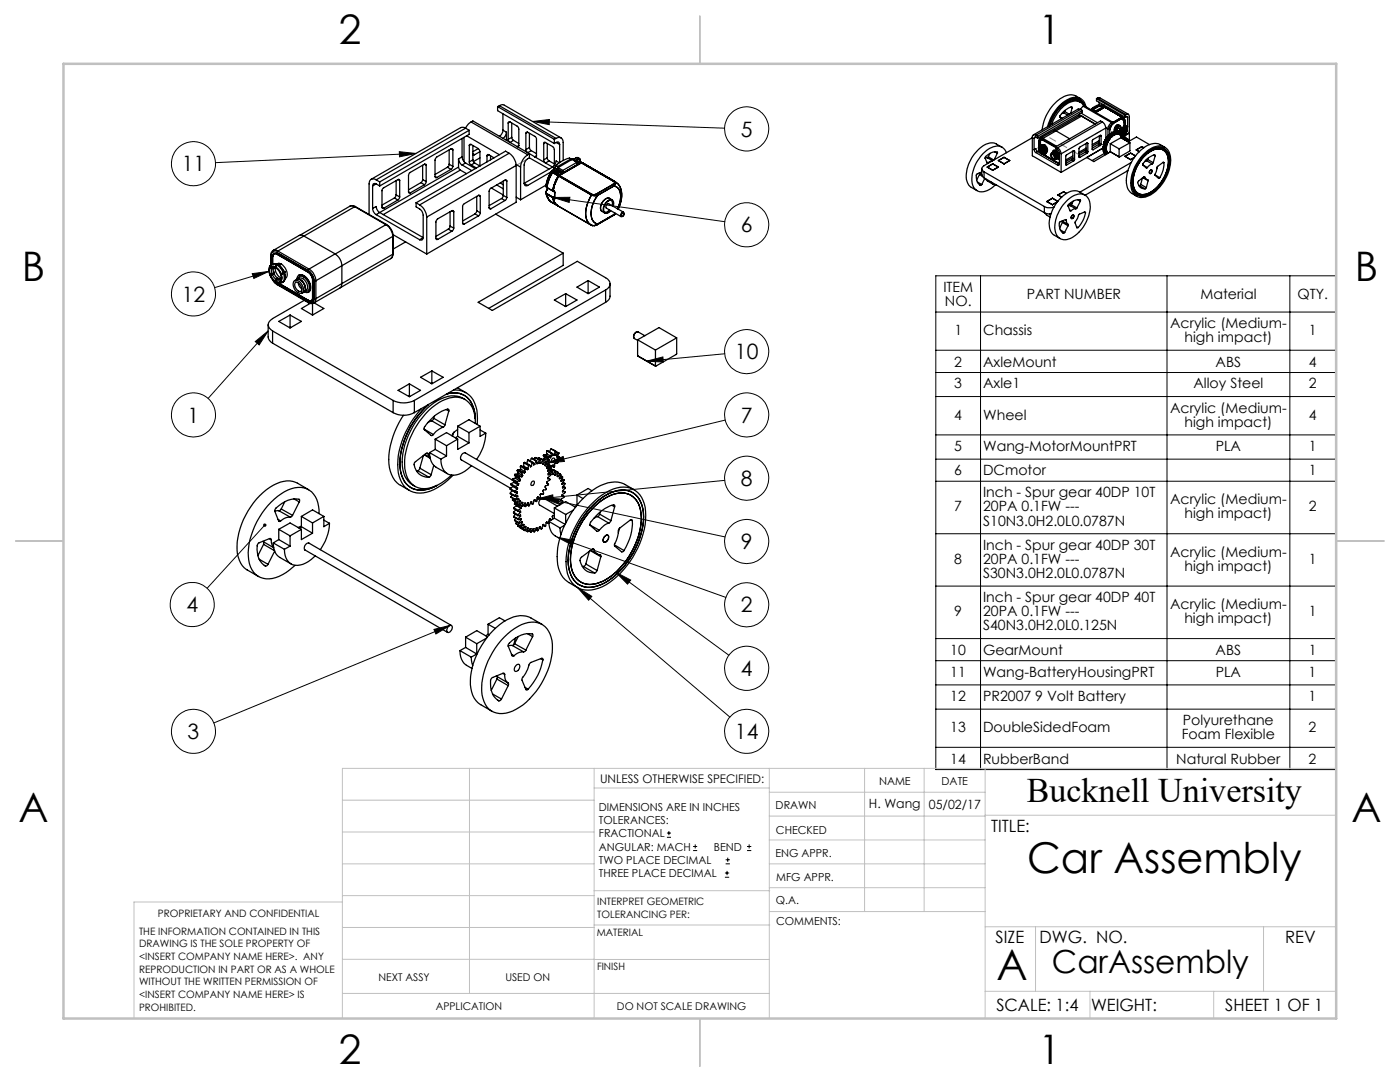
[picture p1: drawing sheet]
<svg xmlns="http://www.w3.org/2000/svg" width="279mm" height="216mm" viewBox="0 0 279 216" stroke-linecap="round" stroke-linejoin="round" font-family="sans-serif">
<defs><g id="words">
<g font-size="8.5">
<text x="205" y="174.2">Car Assembly</text>
<text x="198.9" y="195.5">A</text>
</g>
<g font-size="8.1">
<text x="67.6" y="8.9">2</text>
<text x="207.3" y="8.9">1</text>
<text x="4.4" y="56.2">B</text>
<text x="270.4" y="56.2">B</text>
<text x="3.7" y="164.1">A</text>
<text x="269.7" y="164.1">A</text>
<text x="67.6" y="212.4">2</text>
<text x="207.3" y="212.4">1</text>
</g>
<text font-size="6.9" x="204.9" y="160.1">Bucknell University</text>
<text font-size="6.3" x="209.9" y="194.1">CarAssembly</text>
<g font-size="4.2">
<text x="147.9" y="27.2">5</text>
<text x="36.3" y="34.2">11</text>
<text x="147.9" y="46.4">6</text>
<text x="36.3" y="60.2">12</text>
<text x="146.7" y="71.7">10</text>
<text x="37.5" y="84.3">1</text>
<text x="147.9" y="84.3">7</text>
<text x="147.9" y="97">8</text>
<text x="147.9" y="109.6">9</text>
<text x="37.2" y="122.2">4</text>
<text x="147.9" y="122.2">2</text>
<text x="147.9" y="134.9">4</text>
<text x="37.5" y="147.5">3</text>
<text x="146.7" y="147.5">14</text>
</g>
<g font-size="3.4">
<text x="197.8" y="166">TITLE:</text>
<text x="198.7" y="188.1">SIZE</text>
<text x="207.5" y="188.1">DWG. NO.</text>
<text x="256.5" y="188.2">REV</text>
<text x="198.8" y="201.7">SCALE: 1:4</text>
<text x="217.7" y="201.8">WEIGHT:</text>
<text x="244.5" y="201.7">SHEET 1 OF 1</text>
</g>
<g font-size="2.8">
<text x="188.3" y="58.3">ITEM</text>
<text x="204.9" y="59.7">PART NUMBER</text>
<text x="239.6" y="59.7">Material</text>
<text x="258.9" y="59.7">QTY.</text>
<text x="188.6" y="61.1">NO.</text>
<text x="233.5" y="65.5">Acrylic (Medium-</text>
<text x="190.5" y="66.9">1</text>
<text x="196.2" y="66.9">Chassis</text>
<text x="236.4" y="68.3">high impact)</text>
<text x="261.2" y="66.9">1</text>
<text x="190.5" y="77.5">3</text>
<text x="190.5" y="73.2">2</text>
<text x="196.2" y="77.5">Axle1</text>
<text x="196.2" y="73.2">AxleMount</text>
<text x="238.2" y="77.5">Alloy Steel</text>
<text x="242.6" y="73.2">ABS</text>
<text x="261.2" y="77.5">2</text>
<text x="261.2" y="73.2">4</text>
<text x="190.5" y="83.7">4</text>
<text x="196.2" y="83.7">Wheel</text>
<text x="233.5" y="82.3">Acrylic (Medium-</text>
<text x="261.2" y="83.7">4</text>
<text x="190.4" y="90">5</text>
<text x="196.2" y="90">Wang-MotorMountPRT</text>
<text x="236.4" y="85.2">high impact)</text>
<text x="242.6" y="90">PLA</text>
<text x="261.2" y="90">1</text>
<text x="190.4" y="94.9">6</text>
<text x="196.2" y="94.9">DCmotor</text>
<text x="261.2" y="94.9">1</text>
<text x="196.2" y="99.2">Inch - Spur gear 40DP 10T</text>
<text x="233.5" y="100.6">Acrylic (Medium-</text>
<text x="190.4" y="102">7</text>
<text x="196.2" y="102">20PA 0.1FW ---</text>
<text x="196.2" y="104.9">S10N3.0H2.0L0.0787N</text>
<text x="236.4" y="103.5">high impact)</text>
<text x="261.2" y="102">2</text>
<text x="190.4" y="112.5">8</text>
<text x="196.2" y="109.7">Inch - Spur gear 40DP 30T</text>
<text x="196.2" y="112.5">20PA 0.1FW ---</text>
<text x="233.5" y="111.1">Acrylic (Medium-</text>
<text x="236.4" y="113.9">high impact)</text>
<text x="261.2" y="112.5">1</text>
<text x="196.2" y="115.3">S30N3.0H2.0L0.0787N</text>
<text x="190.4" y="123">9</text>
<text x="196.2" y="120.2">Inch - Spur gear 40DP 40T</text>
<text x="196.2" y="123">20PA 0.1FW ---</text>
<text x="196.2" y="125.8">S40N3.0H2.0L0.125N</text>
<text x="233.5" y="121.6">Acrylic (Medium-</text>
<text x="236.4" y="124.4">high impact)</text>
<text x="261.2" y="123">1</text>
<text x="189.7" y="130.7">10</text>
<text x="196.2" y="130.7">GearMount</text>
<text x="242.6" y="130.7">ABS</text>
<text x="261.2" y="130.7">1</text>
<text x="189.7" y="135">11</text>
<text x="196.2" y="135">Wang-BatteryHousingPRT</text>
<text x="242.6" y="135">PLA</text>
<text x="261.2" y="135">1</text>
<text x="189.6" y="139.9">12</text>
<text x="196.2" y="139.9">PR2007 9 Volt Battery</text>
<text x="261.2" y="139.9">1</text>
<text x="189.6" y="146.1">13</text>
<text x="196.2" y="146.1">DoubleSidedFoam</text>
<text x="235.9" y="147.5">Foam Flexible</text>
<text x="236.1" y="144.7">Polyurethane</text>
<text x="261.2" y="146.1">2</text>
<text x="189.6" y="152.4">14</text>
<text x="196.2" y="152.4">RubberBand</text>
<text x="234.8" y="152.4">Natural Rubber</text>
<text x="261.2" y="152.4">2</text>
</g>
<g font-size="2.5">
<text x="173.4" y="161.3">H. Wang</text>
<text x="185.4" y="161.4">05/02/17</text>
</g>
<text font-size="2.4" x="119.8" y="156.2">UNLESS OTHERWISE SPECIFIED:</text>
<g font-size="2.2">
<text x="119.5" y="161.8">DIMENSIONS ARE IN INCHES</text>
<text x="154.8" y="161.4">DRAWN</text>
<text x="175.4" y="156.6">NAME</text>
<text x="187.9" y="156.7">DATE</text>
<text x="119.5" y="164.4">TOLERANCES:</text>
<text x="119.5" y="167.1">FRACTIONAL</text>
<text x="154.9" y="166.3">CHECKED</text>
<text x="119.5" y="169.7">ANGULAR: MACH</text>
<text x="119.5" y="172.4">TWO PLACE DECIMAL</text>
<text x="142.5" y="169.7">BEND</text>
<text x="154.8" y="171">ENG APPR.</text>
<text x="119.5" y="175">THREE PLACE DECIMAL</text>
<text x="154.9" y="175.7">MFG APPR.</text>
<text x="154.9" y="180.4">Q.A.</text>
<text x="154.9" y="184.6">COMMENTS:</text>
</g>
<g font-size="2.1">
<text x="75.5" y="195.7">NEXT ASSY</text>
<text x="100.9" y="195.7">USED ON</text>
<text x="86.9" y="201.5">APPLICATION</text>
<text x="123.1" y="201.6">DO NOT SCALE DRAWING</text>
</g>
<g font-size="2">
<text x="31.5" y="182.9">PROPRIETARY AND CONFIDENTIAL</text>
<text x="119.2" y="180.6">INTERPRET GEOMETRIC</text>
<text x="119.2" y="183.1">TOLERANCING PER:</text>
<text x="27.8" y="186.5">THE INFORMATION CONTAINED IN THIS</text>
<text x="27.8" y="189">DRAWING IS THE SOLE PROPERTY OF</text>
<text x="27.8" y="191.6">&lt;INSERT COMPANY NAME HERE&gt;. ANY</text>
<text x="119.1" y="186.7">MATERIAL</text>
<text x="27.8" y="194.1">REPRODUCTION IN PART OR AS A WHOLE</text>
<text x="27.8" y="196.6">WITHOUT THE WRITTEN PERMISSION OF</text>
<text x="119.1" y="193.5">FINISH</text>
<text x="27.8" y="199.1">&lt;INSERT COMPANY NAME HERE&gt; IS</text>
<text x="27.8" y="201.7">PROHIBITED.</text>
</g>
</g></defs>
<g fill="none" stroke="#000" stroke-width=".2">
<path d="M79.7 30.3l3.3 .3-3.3 .7zM83 30.6l-40 1.9M106.3 24.2l3.3-.4v1.1zM106.3 24.2l38.3 1.4M110.4 39.4h3.3l-.1 1zM110.4 39.4l34.2 4.8M50.3 54.6l3.4-.4-3 1.4zM53.7 54.2l-10.9 3.2M186.8 55h79.7v98.6h-79.7zM195.7 55v98.6M232.9 55v98.6M257.4 55v98.6"/>
<path d="M50.9 68.2l2.6-2.2-1.8 2.8zM53.5 66l-12 13.5M129 72.1l3.3-.9 .1 1zM144.6 70.6l-15.6 1.5M186.8 69.9h79.7M186.8 74.3h79.7M186.8 79.1h79.7M186.8 62.3h79.7M107.1 99.6l3.2-.9 .1 1.1zM108.3 99.3l3.4 .3-.3 .9zM108.3 99.3l36.4 7.8M109.3 92.4l3.1-1.3 .2 1z"/>
<path d="M144.6 95.8l-37.5 3.8M144.7 83.8l-35.4 8.6M186.8 86.8h79.7M186.8 91.6h79.7M186.8 96h79.7M52.8 104.8l-11.5 12.6M111.3 107.2l33.6 12M111.3 107.2l3.2 .6-.3 1zM115.3 117.3l2.8 1.7-.6 .8zM115.3 117.3l30.4 25.8M122.9 114.2l22.6 16.5M122.9 114.2l3 1.5-.7 .9z"/>
<path d="M186.8 106.5h79.7M186.8 116.9h79.7M86.6 125.6l3.3-.8-2.9 1.7zM89.9 124.8l-47.2 19.5M186.8 127.4h79.7M186.8 131.8h79.7M186.8 136.7h79.7M186.8 141.5h79.7M186.8 149.1h79.7M133.1 167.1h.8M133.1 166.2h.8M133.5 165.8v.9"/>
<path d="M138.3 169.7h.8M138.3 168.9h.8M138.7 168.5v.8M144.7 175h.8M144.7 174.2h.8M144.8 172.4h.9M144.8 171.6h.9M145.1 173.8v.8M145.2 171.1v.9M149.1 169.7h.8M149.1 168.9h.8M149.5 168.5v.8"/>
<circle cx="38.6" cy="32.7" r="4.4"/>
<circle cx="149" cy="25.7" r="4.4"/>
<circle cx="38.6" cy="58.7" r="4.4"/>
<circle cx="149" cy="44.9" r="4.4"/>
<circle cx="149" cy="70.2" r="4.4"/>
<circle cx="38.6" cy="82.8" r="4.4"/>
<circle cx="149" cy="82.8" r="4.4"/>
<circle cx="149" cy="95.4" r="4.4"/>
<circle cx="149" cy="108" r="4.4"/>
<circle cx="38.4" cy="120.6" r="4.4"/>
<circle cx="149" cy="133.3" r="4.4"/>
<circle cx="149" cy="120.7" r="4.4"/>
<circle cx="38.6" cy="145.9" r="4.4"/>
<circle cx="149" cy="145.9" r="4.4"/>
</g>
<g fill="none" stroke="#c0c0c0" stroke-width=".2">
<path d="M68.3 159.7h50.3M93.7 153.3v44.9M118.6 153.3v49.9M118.6 157.2h34.9M153.5 153.3v49.9M153.5 158.1h43.1M172.5 153.3v28.6M184.4 153.3v28.6M196.6 153.3v49.9M266.7 153.3h-198.4v49.9M68.3 178.7h50.3M68.3 172.4h50.3"/>
<path d="M68.3 166h50.3M68.3 180h-41.6v23.2M118.6 177.7h35M153.5 167.6h43.1M153.5 162.8h43.1M153.5 172.4h43.1M153.5 177.1h43.1M196.6 162.7h70.1M68.3 198.2h85.2M68.3 191.4l85.2 .1M68.3 185.1h50.3M118.6 184.6h35"/>
<path d="M153.6 181.9h43M196.6 197.8h70.1M196.6 184.9h70.1M206.7 184.9v12.9M217.5 197.8v5.4M242.2 197.8v5.4M252.2 184.9v12.9"/>
</g>
<path d="M139.7 3.2v9.5M3.1 107.9h9.6M266.7 107.9h9.5M139.7 203.2v9.6" fill="none" stroke="#c0c0c0" stroke-width=".25"/>
<path d="M12.7 12.7h254v190.5h-254z" fill="none" stroke="#c0c0c0" stroke-width=".5"/>
<path d="M105 31.9l-10.3 5.9" fill="none" stroke="#808080" stroke-width=".2" stroke-dasharray="15.2 1.3 1.3 1.3" stroke-dashoffset="11.2"/>
<path d="M215.2 30.8l-5.7-3.3" fill="none" stroke="#808080" stroke-width=".2" stroke-dasharray="15.2 1.3 1.3 1.3" stroke-dashoffset="13.9"/>
<path d="M221.7 25l-5.1 2.9" fill="none" stroke="#808080" stroke-width=".2" stroke-dasharray="15.2 1.3 1.3 1.3" stroke-dashoffset="14.2"/>
<path d="M79.7 30.3l3.3 .3-3.3 .7zM106.3 24.2l3.3-.4v1.1zM110.4 39.4h3.3l-.1 1zM129 72.1l3.3-.9 .1 1zM109.3 92.4l3.1-1.3 .2 1zM107.1 99.6l3.2-.9 .1 1.1zM108.3 99.3l3.4 .3-.3 .9zM111.3 107.2l3.2 .6-.3 1zM122.9 114.2l3 1.5-.7 .9zM115.3 117.3l2.8 1.7-.6 .8zM86.6 125.6l3.3-.8-2.9 1.7zM52.6 104.5a.34 .34 0 0 0 0 .5 .34 .34 0 0 0 .5 0 .34 .34 0 0 0 0-.5l-.3 .3 .3-.3zM50.9 68.2l2.6-2.2-1.8 2.8zM50.3 54.6l3.4-.4-3 1.4z" fill="#000"/>
<g fill="none" stroke="#000" stroke-width=".25">
<path d="M215.7 19.7l-.9-.5a3.1 3.1 0 0 0-3.6 .8 9 9 0 0 0-3.2 5.9M218.8 19.7l5.7 3.3M218.8 19.7v.4l5.7 3.3M219 19.6l.5-.1 5.7 3.3M219 19.6l5.7 3.3M219 19.6l-.2 .1M74.4 37.1v4.5M75.1 36.7a.44 .44 0 0 0-.5 0 .44 .44 0 0 0-.2 .4M75.1 35.9a.86 .86 0 0 0-1-.1 .86 .86 0 0 0-.4 .9v6.1M75.1 36.7l.7 .4M75.1 35.9l.7 .4M75.1 36.7l-.7 .4"/>
<path d="M75.8 36.3v.8M78.7 39.5l.7 .4M78.7 39.5l-2.5 1.4M79.1 38.9l-.4 .6M79.1 38.9l.7 .4M79.1 36v2.9M79.4 35.8h.2l.2 .2M79.4 35.8l-2.9 1.7-.2 .3-.1 3.5M79.4 39.9l-2.8 1.7M79.4 35.8l.4 .2M79.8 39.3l-.4 .6M79.8 36v3.3"/>
<path d="M81.5 38.3a.21 .21 0 0 0 .1 .2 .21 .21 0 0 0 .3 0M81.5 38.3l.4 .2M84 36.4l.7 .5M84 36.4l-2.5 1.5M84.3 35.8l-.3 .6M84.3 35.8l.8 .4M84.3 33v2.8M84.7 32.8a.21 .21 0 0 1 .3-.1 .21 .21 0 0 1 .1 .3M84.7 32.8l-3 1.8-.2 .3v3.4M84.7 36.9l-2.8 1.6M84.7 32.8l.4 .2M85.1 36.2l-.4 .7"/>
<path d="M85.1 33v3.2M86.8 35.2a.21 .21 0 0 0 .1 .2 .21 .21 0 0 0 .3 0M86.8 35.2l.4 .2M89.3 33.4l-2.5 1.4M89.3 33.4l.7 .4M89.6 32.8v.3l-.3 .3M89.6 32.8l.8 .4M89.6 29.9v2.9M90 29.7a.23 .23 0 0 1 .3 0 .23 .23 0 0 1 .1 .2M90 29.7l-2.8 1.6-.3 .3-.1 3.6M90 33.8l-2.8 1.6M90 29.7l.4 .2"/>
<path d="M90.4 33.2l-.4 .6M90.4 29.9v3.3M91.5 33.3l.4 .6M91.5 31.7a1.62 1.62 0 0 0 .7 1.2M91.5 31.7v1.6M91.5 33.3l-15.7 9.1M91.9 33.9l1.2 .7M91.9 33.9l-15.4 8.9M92.2 31.3a1.6 1.6 0 0 0 .7 1.2M92.2 27.6v3.7M92.2 31.3l-.7 .4M92.2 32.9l2 1.1"/>
<path d="M92.6 27.4v4.8M92.9 25.6l-.5-.2-.5 .1-17.8 10.3M92.9 25.6l-17.8 10.3M92.9 25.6l.7 .4M92.9 32.5l-.7 .4M92.9 32.5l2 1.2M93.1 27.1l6.6 3.8M93.6 26l-17.8 10.3M93.6 26v.8l-17.8 10.3M93.7 32.3l.3 .6M93.7 29v3.3M94 24.3l-.5 .5-.6 .8"/>
<path d="M94 28.8l1.4 .8 .4 .7M94 28.8h-.2l-.1 .2M94 24.3l11.3 6.6M94 32.9l1.1 .6M94 24.3l.4-.2 11.3 6.6M94 28.8l-.3 .2M94.4 31.9v.3l.3 .3M94.4 31.9l-.7 .4M94.4 29v2.9M94.4 30.7l.3 .2M94.7 30.9l-.3 .1M94.7 32.5l-.7 .4"/>
<path d="M95.1 39.2v2.9M95.4 29.7l-1 .6M95.5 39h.2l.1 .2M95.5 39l-2.9 1.7-.2 .3-.1 3.5M95.5 39l.3 .2M95.8 30.3v2.8l-1.1-.6M95.8 31.5l-1.3 .7M95.8 30.3l-1.1 .6M95.8 39.2v3.3M97.2 31.1v1.2M97.5 30.9a.21 .21 0 0 0-.2-.1 .21 .21 0 0 0-.1 .3M97.5 30.9l1.1 .6"/>
<path d="M97.5 30.9l-.3 .2M97.9 31.1v.8M98 37.5l2.4 1.4M99.1 36.9l1.3 .8M99.3 21.3l11.3 6.5M99.3 21.3v.8l11.3 6.5M99.7 21.1a.87 .87 0 0 1 .9-.1l11.4 6.5M99.7 21.1l11.3 6.5M99.7 21.1l-.4 .2M99.8 36.5l.6 .4M100.1 39.6l.7 .4M100.1 39.6l-2.5 1.4"/>
<path d="M100.4 26a1.6 1.6 0 0 1-.7 1.2M100.4 26l.7 .4M100.4 22.7v3.3M100.4 39l-.3 .6M100.4 39l.7 .4M100.4 36.1v2.9M100.8 35.9h.2l.1 .2M100.8 35.9l-3 1.8-.2 .4v3.4M100.8 35.9l.3 .2M101.1 26.4a1.6 1.6 0 0 1-.7 1.2M101.1 26.4v1.6M101.1 39.4l-.3 .6"/>
<path d="M101.1 36.1v3.3M101.4 27.8l.3 .6M101.4 24.6v3.2M101.6 30.6a3.2 3.2 0 0 1 1.4 2.4M101.6 30.6l-17.9 10.3M101.6 30.6l-.7-.4-17.9 10.3M101.8 24.3l1.4 .9 .3 .3v3.5M101.8 24.3a.21 .21 0 0 0-.3 0 .21 .21 0 0 0-.1 .3M101.8 24.3l-.4 .3M102.1 27.4l.4 .6M102.1 27.4l-.7 .4M102.1 24.6v2.8"/>
<path d="M102.5 28l1 .6M102.5 28l-.7 .4M103 32.8l.9 .5M103 33l-17.8 10.3M103 33v7.4l-17.8 10.3M103 39.3l.9 .6M103.5 29v.2l-.2 .1M103.5 29l-.3 .2M103.9 33.3v6.6M104.6 36.6a.44 .44 0 0 0 .2 .4 .44 .44 0 0 0 .5 0M104.6 36.6l.7 .4M105 29.8l.3 .6"/>
<path d="M105 26.6v3.2M105.3 30.9a3.2 3.2 0 0 0-1.4 2.4M105.3 26.4l1.5 .8 .2 .4 .1 3.5M105.3 26.4a.21 .21 0 0 0-.3 0 .21 .21 0 0 0 0 .2M105.3 26.4l-.3 .2M105.7 31.5a1.66 1.66 0 0 0-1.1 1.4v3.7M105.7 29.5l.3 .6M105.7 30.7l-.4 .2M105.7 26.6v2.9M105.7 30.7v.8M105.7 30.7l1 .6M105.7 29.5l-.7 .3"/>
<path d="M105.7 31.5l3.9 2.2M106 30.1l1.1 .6M106 30.1l-.7 .4M106.7 31.3l3.6 2M107.1 31.1a.21 .21 0 0 1-.1 .2 .21 .21 0 0 1-.3 0M107.1 31.1l-.4 .2M108.5 31.9l.1 .3 .3 .3 .7-.4M108.5 28.6v3.3M108.9 28.4l1.4 .9 .3 .4v3.3M108.9 28.4a.21 .21 0 0 0-.3 0 .21 .21 0 0 0-.1 .2M108.9 28.4l-.4 .2M108.9 38.5l.1 .1a2.53 2.53 0 0 0 1.1 1.8"/>
<path d="M109 38.6l.1 .1M109 38.6l1.4 .8M109 36.9l-5.1 3M109.1 38.7a2.11 2.11 0 0 0 1 1.7l1.2 .6M109.1 37.4l1.2 .7M109.1 38.7l1.2 .7M109.2 31.5l.4 .6M109.2 31.5l-.7 .4M109.2 28.6v2.9M109.3 37.5l-.3 1.1M109.6 32.1l1 .6M110 34.3l-4.7 2.7"/>
<path d="M110.1 34.1a5.5 5.5 0 0 0-1.1 3.2l.1 .1M110.1 34.1l.2 .3M110.3 34.4a7.6 7.6 0 0 0-1.2 3M110.3 34.4l1.1 .7M110.3 33.3l-5.7 3.3M110.3 33.3l.4 .3M110.3 39.4a2.18 2.18 0 0 0 1 1.7M110.4 39.5a2.12 2.12 0 0 0 1 1.6l6.5 3.8M110.4 38h.1M110.4 34.3l-.1 .1M110.4 39.4h.1M110.4 38l-.1 .1"/>
<path d="M110.4 34.3l1.1 .7M110.4 39.4h-.1M110.5 33.8l-.4 .3M110.5 39.4h.1M110.5 33.8h.1M110.5 39.4l-.1 .1M110.5 39.4l.2 .2M110.6 34l.1 .3M110.6 33.8l-.3 .3 .1 .2M110.6 27.8v.8M110.7 34.3l.2 .2M110.7 34.2l.2 .1"/>
<path d="M110.7 34.2v.1M110.9 34.5l.5 .1M110.9 33.6l-.4 .2M110.9 33.6l-.3 .2M110.9 33.6l.4 .2M110.9 34.3l.6 .1M110.9 34.3v.2M110.9 34.1v.1M111 33.1l-.2 .2-.1 .3M111 28.4a.42 .42 0 0 1 .5 0 .42 .42 0 0 1 .2 .4M111 27.6a.86 .86 0 0 1 1-.1 .86 .86 0 0 1 .4 .9v3.6M111 33.1l.3 .1"/>
<path d="M111 28.4l-.4 .2M111 27.6l-.4 .2M111 28.4l.7 .4M111.1 33.9l-.5 .1 .1 .2M111.1 33.9l.8 .4M111.2 34.2h.1M111.2 32.8l-.4 .4M111.2 34.2l-.1 .1M111.3 34.1l.2 .1-.5 .1-.1-.2M111.3 33.2l.1 .2M111.3 34.1h-.4M111.3 34.1l-.1 .1"/>
<path d="M111.4 33.4v.4l.7 .4v.2M111.4 33.4l.9 .6M111.4 33.8l-.3 .1M111.4 35.1a7.6 7.6 0 0 0-1.1 3M111.4 33.4h.1M111.5 35.1l-.9 1.8-.2 1.1M111.5 34.4l-.1 .2M111.5 35.1h.1M111.5 35.1a7.6 7.6 0 0 0-1.1 3l.3 .2v1.4l-.3-.2M111.5 35.1l6.5 3.8M111.5 35l-.1 .1M111.6 35l-.1 .1"/>
<path d="M111.6 32.5l-.6-.4a1.6 1.6 0 0 1-.7 1.2M111.6 35l6.6 3.8M111.7 28.8v3.6M111.9 34.3l-.4 .1M112.1 34.3h-.2M112.1 34.4l-.7 .2M112.1 34.3h.1M112.1 34.4h.1M112.3 34v.5l-.2-.1M113.9 31.7l.2 .2M113.9 31.7a.93 .93 0 0 0-1.1 .1l-1.2 .7-.6 .6M113.9 31.7l-2.6 1.5"/>
<path d="M114.1 31.9l-2.7 1.5M114.1 31.9l1 .5M114.7 31.7l-.6 .1M114.7 31.7h-.7M114.9 32v.1M115.1 31.9l.1 .1M115.1 31.9h.2M115.1 32.4l-2.8 1.6M115.1 32.4v.5M115.2 31.7h.2l-.4 .4-.1-.1M115.2 31.7l-.3 .3M115.2 31.7l.1 .1"/>
<path d="M115.3 32.4l-.2 .1M115.3 31.8l-.4 .3M115.4 31.7l-.1 .1M115.6 32.2l.4 .2M115.7 32v-.4l-.4-.2-.3 .1-.6 .5 .9 .4M115.7 32l-.4 .4M115.7 32v.1M115.7 32.1l-.6 .5M115.7 31.7v.4M116 32.4h.1M116 32.4l-4.5 2.6M116 32.5l6.8 3.8"/>
<path d="M116 32.5l-4.4 2.5M116 32.5l6.6 3.8M116.1 32.4l-.5-.2 .6 .3M116.1 32.4l.2 .1M118 38.9l.6 .2 .7-.1M118 38.9a5.9 5.9 0 0 0-.8 5.2l.9 .9M118.2 38.8l-.2 .1M119.1 38.7l-.9 .1M119.1 38.7l.2 .3M119.3 39a5 5 0 0 0-.9 5.1l.5 .5 .4 .1M122 40l.2 .3v.7M122.2 39.9l-.5-.3a1.78 1.78 0 0 0-1.9 1.9l.2 .6 .7 .4"/>
<path d="M122.3 36.8l.2 .3M122.3 36.8l-3.2 1.9M122.5 37.1a2.17 2.17 0 0 1 1.3 2.9l-.6 1.7M122.5 37.1l-3.2 1.9M122.6 36.3l.1 .2-.4 .3M122.6 36.3h.2l.1 .3-.4 .5M122.8 36.3a3.3 3.3 0 0 1 1.1 4.1l-.5 1.3M195.1 36.3l.8 .5M195.4 34.5l.1 .1M195.5 34.6v.2M195.5 34.8l-.6 1.1M195.5 34.6l.4 .3"/>
<path d="M195.5 34.8l.5 .3M195.5 36.9l.2 .1M195.9 36.8l-.2 .2M195.9 34.3l-1 .4a1.05 1.05 0 0 0 0 1.2l.2 .6 .6 .5M195.9 34.9l.5 .6M195.9 33.7v1.2M196.4 34.3l12 6.9M196.4 34.3v1.2M196.4 35.5l12 6.9M196.5 35.6l-.6 1.2M196.7 35.7l.4 .4 1.1 .7M196.9 32.3l.3 .2"/>
<path d="M197 31.5h-.4M197 33.3l1.1-.6 1.1 .6-1.1 .7zM197 31.5l1.1 .6M197.2 31.3l-.2 .2M197.2 31.3l1.1 .6M197.6 30.6l-.4 .7M197.8 36.3l.4 .5 .7 .1M198 32.1l-.8 .4M198.5 30.3l.5 .3M199 30.6l.1-.2a2.29 2.29 0 0 0-2.5 1.1l.4 1h.2M199 30.6l-.6 1.3M199.2 32l1.2-.6 1.1 .6-1.1 .7z"/>
<path d="M200 29.4l-1.1-.6a3.3 3.3 0 0 0-3.8 1.2 7 7 0 0 0-2.1 6.1l.6 1.1 1.4 .8M200.8 30.5a1.91 1.91 0 0 0-2.9-1.1 7.1 7.1 0 0 0-3.7 7.7 2.05 2.05 0 0 0 3.2 .8l1.2-1M206 27.5l-9.6 5.6a.64 .64 0 0 0-.5 .6 .64 .64 0 0 0 .5 .6M206.4 29.8l.3 .6M206.4 29.8l.3-.2 .4 .6M206.4 27.6v2.2M206.7 27.4l-.2-.1-.1 .3M206.7 27a.42 .42 0 0 0-.5-.1 .42 .42 0 0 0-.2 .5v3.7l5.8 3.3M206.7 27.4l.4 .2M206.7 30.4l4.4 2.5M206.7 27l.4 .2M206.7 27.4l-.3 .2"/>
<path d="M207.1 30.2l-.4 .2M207.1 27.2v.4M207.1 30.2l4.3 2.5M207.3 29.1l-.1 .4 .2 .5M207.3 30l.6 .7M207.4 29.1v.1M207.4 29.3l.2 .1M207.4 29.3h.1M207.4 29.1v.2M207.4 29.3v.7M207.4 30h.1M207.4 30l.5 .7"/>
<path d="M207.4 29.2v.1M207.4 30.1l-.3 .1M207.4 29.3h.2M207.4 29.3l.1 .1M207.4 30l.5 .6M207.4 29h.1M207.4 30.4h.2l.1 .2M207.4 28.9l.1 .1M207.4 28v1M207.5 27.8l-.2 .2v1.2M207.5 29.4h.1M207.5 29.9l.1 .1"/>
<path d="M207.6 29.4v.5M207.6 29.9l-.2 .1M207.6 30h-.2M207.6 30l.4 .4M207.6 29.9h.1M207.6 28.9l-.2 .2M207.6 28.2l.2-.3-.2 .3M207.6 28.9l.5 .1M207.6 29.8h.1M207.6 28.2a.25 .25 0 0 1 .1-.3 .25 .25 0 0 1 .3 0l2.7 1.6M207.6 28.9l.4 .1M207.6 28.2v.7"/>
<path d="M207.6 28.2h.1M207.6 30.5l.2 .2-.1-.2M207.6 27.6h.5M207.7 29.8h.1M207.7 29.8l-.1 .1M207.7 29.3h.1M207.7 29.8v.1M207.8 29.7v.1M207.8 29.3v.5l-.2 .1M207.8 29.8l.3 .5M207.8 29.8h.1M207.8 29.3h-.2"/>
<path d="M207.8 29.3l-.2 .1M207.8 29.8l-.2 .2M207.8 29.8h-.1M207.9 29.2a1.26 1.26 0 0 0 .6 1.1M207.9 29.2h-.5M207.9 29.2l.1 .1M207.9 29.2h.1M207.9 29.2l-.3-.1-.2 .2M207.9 29.1h.1M207.9 30.7h.1M207.9 30.6v.1M207.9 29.2l-.3 .1"/>
<path d="M207.9 30.7l.3 .1 .4-.1M207.9 29.2l.6 .6M207.9 29.2l.5 .6M207.9 30.6h.1M208 29.3l.4 .5M208 30.5h.1M208 30.4l-.1 .2M208 30.5l-.1 .1M208 30.4v.1M208 29l-.1 .2M208 30.5l-.1 .2M208 27.8a.35 .35 0 0 0-.4-.1 .35 .35 0 0 0-.1 .4l-.1-.1"/>
<path d="M208 29h.1M208 27.8l2.7 1.5M208.1 29l.6 .8M208.1 29l-.2 .2M208.1 29h.1M208.1 29h-.1M208.1 30.4h.1M208.1 28.9h.4M208.1 30.3l-.1 .1M208.1 30.3h.1M208.1 30.3l-.1 .2M208.1 27.6l-.1 .2"/>
<path d="M208.1 28.9h-.1M208.1 27.6l2.8 1.6M208.2 29l.6 .7M208.2 29h-.1M208.2 29l.5 .7M208.2 29h.1M208.2 30.3l-.2 .2M208.2 30.8l3 1.7M208.3 29h.1M208.3 30.4h.1M208.3 29h-.1M208.4 29.8h.1"/>
<path d="M208.4 30.4l-.4 .1M208.4 30.4h.1M208.4 29.9l.1 .7M208.4 30.4v.2M208.4 30.5l.1 .1M208.4 30.6l-.5 .1M208.4 30.6h.1M208.5 29.9l.2-.1v.2v.7M208.5 30.6l.2 .1M208.5 29.9v.7M208.5 29.9h.1M208.5 30.6h.1"/>
<path d="M208.5 30.6l-.3 .2-.3-.1M208.5 28.9a.98 .98 0 0 1 .3 1.5M208.6 29.8h.1M208.6 30.3h-.4M208.7 29.8h-.2M208.7 29.8l-.2 .1M208.7 30.7h-.1M208.7 29.8h.1M208.7 29.7h.1M208.7 29.7v.1M208.7 30.6h.1M208.7 30.6v.1"/>
<path d="M208.8 29.7v.7M208.8 30.6l-.1 .1M208.8 29.7v.1M208.8 29.8h.1M208.8 29.8l.1 .4-.1 .4M208.8 29.8h-.1M208.8 29.6v.1M208.8 29.6l-.1 .1M208.8 30.4v.2M208.8 29.7h-.1M209.8 30.8a.52 .52 0 0 1 .6 .1 .52 .52 0 0 1 .1 .6 .46 .46 0 0 1-.5 0 .46 .46 0 0 1-.2-.5zM209.8 30.6a.79 .79 0 0 0 0 .8 .79 .79 0 0 0 .7 .4"/>
<path d="M209.8 30.6a.83 .83 0 0 1 .7 1.2M210 30.4a.83 .83 0 0 1 .7 1.3l-.2 .1M210 30.4a.5 .5 0 0 1 .5-.4 .5 .5 0 0 1 .5 .3 .81 .81 0 0 1 0 1.5l-.3-.1M210 30.4l-.2 .2M210.1 30.4a.71 .71 0 0 1 .9 .3 .71 .71 0 0 1-.2 .9 .47 .47 0 0 0 .5-.2 .47 .47 0 0 0-.1-.6 .64 .64 0 0 0-.4-.6 .64 .64 0 0 0-.7 .1v.1M210.2 30.8l.3 .6M210.2 30a1 1 0 0 1 1.2 1.1M210.3 30.4l.4 .5 .2 .5-.2-.6-.4-.4M210.5 31.8h.1M210.7 29.3v.4l.4 .2 .3 .4v2.4M210.7 29.3l.4 .2M210.7 26.1h-.4l-2.7 1.5-.2 .4"/>
<path d="M210.7 26.1l-2.6 1.5M210.7 26.1l2.8 1.6M211.1 29.5a1.62 1.62 0 0 1 .7 1.2M211.1 32.5l.3 .1M211.2 32.5l.2 .1M211.2 32.5h.1M211.4 31.4l-.2 .3M211.4 32.7a.21 .21 0 0 1-.1 .3 .21 .21 0 0 1-.2-.1M211.4 32.7l-.3 .2M211.5 23.3l.5 .3M211.8 30.7v3.7M212.3 22.5l-.4 .2"/>
<path d="M212.3 22.5l.8 .5M212.5 22.3l-.2 .2M212.5 22.3l.9 .5M212.5 22v.3M212.7 32.8l.2 .1M212.8 38.6l-.5-.3-1.2 .6 .8 .4M213.1 39.9a3.1 3.1 0 0 1 3.5-.9 3.6 3.6 0 0 1 .7 4.1 7.2 7.2 0 0 1-4.4 4.7 2.05 2.05 0 0 1-2.4-2.2 8.1 8.1 0 0 1 2.6-5.7zM213.7 21.4l.3 .2M213.9 31.9l.4 .2M213.9 31.9l-1.2 .7M214 21.6v-.3a3.6 3.6 0 0 0-2.5 2.1l.4 .3M214 21.6l-.3 1"/>
<path d="M214.1 31.6l-.2 .3M214.1 31.4l-1.4 .8M214.1 31.6l.4 .2M214.1 30.2v1.4M214.1 31.1l-1.4 .8M214.3 30.1l.2 .1M214.3 30.1l-1.6 .9v1.8M214.3 32.1l-1.4 .8M214.5 31.8l-.2 .3M214.5 30.2v1.6M215.1 39.9l.5 .2M215.3 22.9v.3"/>
<path d="M215.3 23.1l.6 .1M215.3 31.3l.2 .1M215.3 23.1l.5 .1M215.3 23.1l-5 2.9M215.5 22.8v.3M215.6 20.4a2.49 2.49 0 0 0-3.1 .3 8.2 8.2 0 0 0-3 4.3M215.7 21.8h-.5l-9 5.1M215.7 21.8l-9 5.2M215.7 21.8l.3 .2M215.8 22.6l3.2 1.9M215.8 23.2h.1M215.8 23.2l-5.1 2.9"/>
<path d="M215.8 23.2l2.7 1.6M215.9 23.2l2.7 1.5M216 22l-8.9 5.2M216 22v.4l-8.9 5.2M216.2 21.2l-.5 .6M216.2 21.2l5.7 3.3M216.2 21.2l.2-.1 5.6 3.3M216.3 21.2a2.13 2.13 0 0 0-3.3-.5 7.9 7.9 0 0 0-3.1 4.1M216.4 21.1a2.27 2.27 0 0 0-3.7-.7 8.5 8.5 0 0 0-3.4 4.8M216.5 38.9l-1.1-.6a3 3 0 0 0-3.4 .9 7.4 7.4 0 0 0-2.5 6.4l.6 1.1 1.5 .9M216.6 30.4l.3 .2M216.6 30.4l-1.3 .7"/>
<path d="M216.7 21.3a2.23 2.23 0 0 0-3.5-1.5 8.6 8.6 0 0 0-4.1 5.5M216.7 30.1l-.1 .3M216.7 29.9l-1.4 .8M216.7 30.1l.4 .2M216.7 28.6v1.5M216.7 29.6l-1.4 .8M216.9 28.5l.2 .1M216.9 28.5l-1.5 1-.1 1.8M216.9 30.6l-1.4 .8M217.1 30.3l-.2 .3M217.1 28.6v1.7M217.8 21.9h.1"/>
<path d="M217.9 21.9l.2 .1M217.9 21.9v.1M217.9 21.7l-.1 .2M217.9 21.7l.2 .1M218 29.8l.2 .1M218.1 21.6l-.2 .1M218.1 21.8l.1 .1M218.1 21.9l.5 .3M218.1 21.9v.1l.4 .3M218.1 21.9h.1M218.2 22l-.1 .1M218.4 22.3h.1"/>
<path d="M218.5 22.4h.1M218.5 22.3h.1M218.6 22.2v.2M219.2 28.9l-1.2 .7M219.2 28.9l.4 .1M219.3 28.4l.1 .1M219.4 20.4v.6M219.4 28.5l-.2 .4M219.4 28.4l-1.4 .8M219.4 28.5l.3 .3M219.4 27.1v1.4M219.4 28l-1.4 .9"/>
<path d="M219.4 21l.1 .1M219.4 21a1.57 1.57 0 0 0-1.5 .7M219.4 21l-1.3 .8M219.5 21.1l-1.3 .8M219.5 21.1l.5 .2M219.6 27h.1v.1M219.6 27l-1.5 .9-.1 1.9M219.6 29l-1.4 .9M219.6 27l.1 .1M219.7 28.8l-.1 .2M219.7 27.1v1.7M219.8 21l-.3 .1"/>
<path d="M219.8 21h-.3M219.9 21.2h.1M220 24.3a1.62 1.62 0 0 1 .7 1.2M220 24.3l-8.9 5.2M220 24.3l-.4-.2-8.9 5.2M220 21.1h.1M220 21.3l-1.4 .9M220 21.3v.3M220.1 21.3l-.1 .1M220.1 21l.1 .1-.3 .1M220.1 21l-.2 .2M220.1 21v.1"/>
<path d="M220.1 29.3l.5 .3M220.1 29.7l.5 .3M220.1 29.3l.5 .2M220.1 21.1l-.2 .1M220.2 30.1l.5 .3M220.2 21l-.1 .1M220.2 30.1l.4 .2M220.2 28.8v.1l.4 .2M220.2 28.8l.4 .3M220.2 21.3l.2 .1M220.3 21.2v-.2l-.2-.1-.4 .2 .4 .2M220.3 21.2l-.2 .1"/>
<path d="M220.3 21.2h.1M220.3 28.4l.5 .4M220.3 29.5l-.2 .2M220.3 29.9l-.1 .2M220.3 30.4l.5 .3M220.3 21.2l-.3 .2M220.3 28.4l.5 .2M220.3 28.3v.1M220.3 21v.2M220.3 28.3l.5 .3M220.4 29.1l-.3 .2M220.4 29v.1"/>
<path d="M220.4 30.3l-.1 .1M220.4 29.1l.4 .2M220.4 21.4h.1M220.4 21.4l-1.8 1M220.5 28.6l-.3 .2M220.5 28.6l.4 .3M220.5 28.5v.1M220.5 21.4h.1M220.5 21.4l-.2-.2 .3 .2M220.5 21.4l-1.9 1M220.5 21.4l3.2 1.9M220.5 21.4l3.4 1.9a1.69 1.69 0 0 1 .5 2.1"/>
<path d="M220.5 27.9l.2 .2M220.5 27.9l.5 .3M220.5 30.6l-2.6 1.4M220.6 30h.2v.1M220.6 30h.1M220.6 29.6l.2 .1M220.6 29.5v.1M220.6 27.8l-.1 .1M220.6 27.8h.2M220.6 30.6h.1M220.6 30.7h.1M220.6 30.7l.1 .2"/>
<path d="M220.6 27.8l.4 .3M220.6 30.6l.2 .2M220.6 30.7l.1 .1M220.6 28.2l-.3 .1M220.6 28.2l.5 .3M220.6 30.3l.1 .1M220.6 29.1l.2 .1v.1M220.6 29.1h.1M220.7 28.1l-.1 .1M220.7 28.1l.4 .3M220.7 29.6l.1 .1M220.7 25.5l-8.9 5.2"/>
<path d="M220.7 25.5v2.3M220.7 25.4l.4 .3M220.7 30l.1 .1M220.8 30.7h.1M220.8 28.6l.1 .3M220.8 29.7l-.2 .3M220.8 29.3l-.2 .2M220.8 28.6h.1M220.8 27.5l.1 .2M220.8 27.8l.5 .3M220.8 27.5l.5 .2M220.8 30.1l-.2 .2"/>
<path d="M220.8 27.4v.1M220.8 27.4h.3M220.8 27.4l.5 .3M220.9 27.7l-.1 .1M220.9 27.7l.4 .3M220.9 30.3h.1M220.9 28.9l-.3 .2M220.9 30.3l-.1 .4M220.9 30.3v-.1l-.2 .2M221 28.2l.1 .2M221 28.1v.1M221.1 28.5l-.3 .1"/>
<path d="M221.1 27.4l.4 .3M221.1 30.5v.1M221.1 30.5l-.3 .2M221.1 30.6h.1M221.1 28.4v.1M221.1 27.1l.1 .2M221.1 27.1l.5 .2M221.1 25.7v1.3M221.1 27.3v.1M221.2 27.3l-.1 .1M221.2 27.3l.4 .3M221.2 27l-.1 .1"/>
<path d="M221.2 27l.5 .3M221.2 27l.4 .2M221.3 28.1h-.3M221.3 27.7v.3M221.3 27.7h.1M221.3 28v.1M221.4 27v.1M221.4 27l.5 .3M221.5 26.7l-.1 .3M221.5 26.7l.5 .2M221.5 26.7l.4 .3M221.6 27.3v.3"/>
<path d="M221.6 30.3l-3.3 1.9-1.4-.8 3.4-1.9-8.5 4.9M221.6 30.3l1.8 1M221.6 28.7l1.7 1M221.6 28.7v1.6M221.6 27.6l-.1 .1h-.2M221.6 27.2v.1M221.6 27.2l.2 .2 .1-.1M221.8 26.4v.4l.4 .2M221.8 26.4l.6 .3M221.8 26.4l.5 .3M221.9 24.5a1.52 1.52 0 0 0-.8 1.2M221.9 27v.3"/>
<path d="M222 26.9l-.1 .1M222 26.9l.1 .2 .1-.1M222 24.8l-.5 1.1M222 24.4v.4l-.5 .5v1.4M222 24.4l-.1 .1M222 24.7h.1M222.1 24.7h-.1M222.2 26.2l-.1 .3M222.2 26.2l.5 .3M222.3 26.7l-.1 .3M222.4 26.7h-.1M222.4 26.7v.2l.1-.1"/>
<path d="M222.4 26.8h.1M222.6 26.2l-.1 .2M222.6 26.2h.1M222.6 26.2l.4 .2M222.6 26.2l.5 .2M222.7 26.5l-.2 .3M222.7 26.5h.1M222.7 26.5l.1 .3M222.7 26.7l.1 .1M222.9 26.2l-.1 .1M222.9 26.2l.5 .3M222.9 26.2l.4 .3"/>
<path d="M223 26.4l-.2 .4M223 26.4h.1M223.1 26.7v.1M223.1 26.4v.4M223.2 26.3h.1M223.2 26.3l.4 .3M223.3 26.1l-.2 .2M223.3 26.8h.1M223.3 26.5l-.2 .3M223.3 26.5h.1M223.4 26.1l-.2 .2M223.4 26.5l-.1 .3"/>
<path d="M223.4 25.9v.1M223.4 26l.5 .4M223.4 25.9l.6 .2M223.4 26.2l-.2 .1M223.4 25.9l.5 .3M223.4 25.2l.1 .5M223.5 26.3l-.2 .1M223.5 26.3l.4 .2M223.6 26.1l-.1 .2M223.6 25.1a.79 .79 0 0 0-1 .1 .79 .79 0 0 0-.2 .9l.1 .1M223.6 26.6l-.2 .2M223.6 26.6v.4l.3-.2"/>
<path d="M223.6 23.6l.1 .1M223.6 25.7a.39 .39 0 0 0-.1-.6 .39 .39 0 0 0-.6 .3l-.2 .8M223.6 23.6l-1.6 .9 .1 .2M223.6 26.7l.1 .1M223.7 25.8a.43 .43 0 0 0-.2-.7 .43 .43 0 0 0-.6 .3l-.3 .8M223.7 26.7h.1M223.7 26.7h.2l.1 .1M223.7 23.3l.1 .1-.2 .2M223.7 23.3h.2l-.2 .4M223.7 23.7a1.13 1.13 0 0 1 .6 1.7M223.7 27.1l.1 .1M223.7 23.7l-1.6 1"/>
<path d="M223.8 27.2h.1M223.8 25.5v.3M223.8 25.8l-.1 .1M223.8 25.8l-.6-.3-.2 .1-.1 .3 .6 .3M223.8 25.8l.4 .3M223.8 25.5l.4 .3M223.8 25.5h.1M223.8 25.5l.5 .3M223.9 26.8l-.2 .4M223.9 26.8h.1M223.9 26.2v.3M223.9 26.2h.1"/>
<path d="M223.9 26.5l-.2 .2M223.9 27.3l.4 .2M224 26.8l-.2 .4M224 27v.1M224 27.3h.1M224 26.9v.4M224 26.9l-.2 .3M224 26.9v.1M224 27.1l-.3 .1M224 27.1l-.2 .5 .3-.2M224.1 27.4l-.1 .3M224.1 27.3v.1"/>
<path d="M224.1 27.3h.1M224.1 27.3l.8 .4M224.1 27.4l-.2-.1 .4 .2M224.2 25.3l-.2 .3M224.2 25.3h.1M224.2 23.6l.3 .3v1.6M224.2 25.3l.4 .3M224.2 25.8h.1M224.2 25.8l.1 .2 .2-.1M224.2 26.1l-.1 .1h-.2M224.2 25.8v.3M224.2 27l.2 .1"/>
<path d="M224.2 26.7l.2 .1M224.3 26.3l.1-.1a.22 .22 0 0 1 .1 .3 .22 .22 0 0 1-.3 .1zM224.3 27.5l-.1 .2M224.3 27.5h.1M224.3 27.5v.3M224.3 25.8l.2 .1M224.4 27.9l.2-.3-.1 .3M224.4 27.4h.1M224.4 27.1l-.2 .1M224.4 25.3l.1 .1M224.4 27.4l.5 .3M224.5 26.2l.1 .1"/>
<path d="M224.5 25.5h.1M224.5 26.8v.3l-.2-.2-.2 .4M224.5 25.5l.4 .2M224.5 23v.4M224.5 27.9h.1M224.5 26.5h.2l-.1 .2-.2-.1zM224.6 25.9h.1M224.6 26.7h.1M224.6 26.3l.1 .1a.27 .27 0 0 1 0 .3 .27 .27 0 0 1-.3 .1M224.6 25.6l-.1 .3M224.6 25.6h.1M224.6 25.6l.1 .4"/>
<path d="M224.6 26.7h.3M224.6 26.3a.3 .3 0 0 0-.2 .5M224.7 23.2h.2l.1 .3M224.7 22.9a.42 .42 0 0 1 .5-.1 .42 .42 0 0 1 .2 .4v4.6l-.3 .1M224.7 23.2l-.2 .2M224.7 22.9l-.2 .1M224.7 23.2l.3 .3M224.7 26.5l.2 .2M224.7 26.5h.1M224.8 26l.2 .1M224.9 26.7h.1M224.9 27.7l-.3 .2"/>
<path d="M224.9 27.7l-.1 .4 .3-.3M224.9 34.1l.1 .2M224.9 27.7l.2 .1M224.9 25.7l-.2 .3M224.9 25.7l-.1 .4 .2 .1-.3 .2M225 25.3l-.1 .4M225 25.3l-.3-.2-.2 .4M225 23.5v1.8M225.1 27.8v.1M225.1 28l.2 .1M225.1 34l-8.5 4.9M225.1 27.9l-.1 .3"/>
<path d="M225.1 28.3l1.7-1 2.6 1.6M225.3 28.1l-.2 .2M225.3 28.1v.1M225.4 26.5l-.9 .5M225.5 28.5v1.6l-2.1 1.2-.1-1.6M225.5 28.5l-1.8-1-2.1 1.2M225.5 28.5l-2.2 1.2M225.8 32.4l-10.3 5.9M226.6 31.1l-1-.5-1.1 .6 1.1 .7 .8-.5M227.3 37h.1M227.4 37l1.1 .7M227.6 36.8l-.2 .2"/>
<path d="M227.6 36.8l1.2 .6M228 35.5l-.4 1.3M228 32.9l1 .5M228.1 35.5l1 .6M228.1 35.4l.7 .4M228.2 30.8a3.9 3.9 0 0 1 4.1-1.5 3.4 3.4 0 0 1 1.2 4 8.3 8.3 0 0 1-4.9 6 2.27 2.27 0 0 1-2.9-2.3 8.8 8.8 0 0 1 2.5-6.2zM228.2 31.4a4 4 0 0 1 3.6-1.6 2.82 2.82 0 0 1 1.2 3.6 7.3 7.3 0 0 1-4.3 5.3 1.96 1.96 0 0 1-2.6-1.9 7.5 7.5 0 0 1 2.1-5.4zM228.2 29.5l-.3-.3-1.1 .7 .6 .4M228.3 31.3a3.7 3.7 0 0 1 3.6-1.5 2.73 2.73 0 0 1 1.2 3.3 7.5 7.5 0 0 1-4.5 5.7 2.01 2.01 0 0 1-2.5-2.1 7.6 7.6 0 0 1 2.2-5.4zM228.4 35.3h.1M228.4 30.9a3.4 3.4 0 0 1 4-1.2 3.7 3.7 0 0 1 .8 4.2 7.4 7.4 0 0 1-4.8 5.2 2.21 2.21 0 0 1-2.5-2.7 8.3 8.3 0 0 1 2.5-5.5zM228.5 35.3h-.3l-1.1 1a1.38 1.38 0 0 0 1.4 1.4"/>
<path d="M228.5 35.3a.61 .61 0 0 0 .6 .6v.2M228.8 37.4l-.3 .3M228.8 32.1l-.4 .1M228.8 32.1l1.1 .6M229 31.8l-.2 .3M229 31.8l1.2 .7M229 31.8l-.3 .2M229.1 31.6l-.1 .2M229.1 36.1l-.3 1.3M229.6 34l.1-.1a.36 .36 0 0 1 .2 .5 .36 .36 0 0 1-.5 .2v-.4zM229.9 32.7l-.5 .2-.4 .5M230.2 32.5l-.3 .2"/>
<path d="M230.3 30.9l.2 .2M230.5 34.9l1 .6M230.5 31.1v-.2a3.3 3.3 0 0 0-2.4 2l.7 .6 .2-.1M230.5 31.1l-.3 1.4M231 33.2l-.1 .5M232.1 32.4l.2 .1M232.3 32.5l-.2-.1-1.2 .9-.4 1.5v.2l.7 .6 .3-.1M232.3 32.5a4.9 4.9 0 0 1-.8 3M232.4 29.4l-.8-.5a3.6 3.6 0 0 0-3.9 1.1 7.8 7.8 0 0 0-2.7 7.6l.6 .7 1.2 .9M53.8 54.8h.1M53.8 53.1l-.1 .5 .1 1.2M53.9 54.9l.5 .9 .6 .5"/>
<path d="M53.9 53.1v.3M53.9 53.4l-.2 .6 .2 .8M53.9 53.4v.1M53.9 54.8h.1M53.9 53v.3M53.9 53.5l.4 .1M53.9 53.5l-.1 .4 .1 .9M53.9 54.8v.1M53.9 54.9l.6 .9 .5 .4M53.9 53.3l.1 .1M53.9 54.9h.1M54 53.4l.4 .1"/>
<path d="M54 53.1l-.1 .3M54 53.4l.3 .2M54 54.9l.3 .6 .7 .6 .1-.4M54 52.8l.1 .1M54 51l.1 .1M54 51v1.9M54 52.8h.1M54.1 51.1v1.8M54.3 53.6h.1M54.3 54.6v.2M54.3 53.6l-.1 .3 .1 .7M54.3 54.6l-.4 .2"/>
<path d="M54.3 55.7l.3 .5 .7 .6M54.3 54.6l.1 .2M54.4 52.7h.1M54.4 52.7l.5-.1 .5 .2M54.4 54.8l-.4 .1M54.4 54.8l.3 .6 .4 .3M54.4 52.7l.8 .1M54.4 51.3v1.4M54.4 52.7l-.5 .3M54.4 50l.5-.1 .6 .2M54.4 51.2v1.5M54.4 51.2v.1"/>
<path d="M54.5 55.8l.8 .9M54.5 55.9l.8 .8M54.6 54.6h-.2v.1M54.6 53.4v.1M54.6 53.5l-.1 .3 .1 .7-.3 .1M54.6 53.5l-.3 .1M54.7 50.7l-.3 .5M54.7 54.6l-.8 .3 .1-.1 .1 .1M54.7 54.6l.3 .5 .5 .4M54.7 53.4l-.3 .1M54.7 54.6l-.3 .2M54.7 54.3l.1 .1"/>
<path d="M54.8 54.3v.1M54.8 54.3l-.2 .1M54.8 54.4l-.4 .2M54.9 53.4l.2 1.1 .5 .6 .5 .4M55 53.3a.8 .8 0 0 0-1.1 0M55 53.3l.1 .2M55 53.3a.71 .71 0 0 0-1 .1M55 56.2l.1 .1M55 53.3l.1 .1M55 56.1v.1M55 53.2h.1M55 53.3h.1"/>
<path d="M55 56.1h.1M55 53.4l1 1.2M55 53.5l-.4-.1-.2 .1M55 53.3l.6 .5 .5 .8M55 53.4l.5 .3 .5 .9M55 53.3v.1M55 56.2h.1M55.1 55.9h.1M55.2 52.7l.4-.1 .6 .1M55.2 55.8h.1M55.2 52.8l-.2 .5M55.2 55.8l-.2 .4"/>
<path d="M55.3 50.7l6.2 3.6a2.07 2.07 0 0 1 .9 1.6v3.5a.56 .56 0 0 1-.3 .6 .56 .56 0 0 1-.6-.1h.1M55.3 50.7a.56 .56 0 0 0-.7 0 .56 .56 0 0 0-.2 .6M55.3 50.4a.71 .71 0 0 0-.8-.1 .71 .71 0 0 0-.4 .8M55.3 50.7l6.2 3.6a1.91 1.91 0 0 1 .9 1.6v3.5a.55 .55 0 0 1-.3 .6 .55 .55 0 0 1-.6 0l-6-3.5M55.3 56.7v.1M55.3 50.4l6.2 3.6M55.3 56.7l6.2 3.6M55.3 52.9l.9 .8 .3 .7M55.3 52.9l-.3 .4M55.3 56.8l6.2 3.6M55.4 52.8v.1M55.4 55.6v.1"/>
<path d="M55.4 52.8l.1 .1M55.4 52.8h-.2M55.4 52.8h.1M55.5 52.6l.7 .1M55.5 50.1a.92 .92 0 0 0-1.1 0 .92 .92 0 0 0-.4 .9M55.5 52.8l-.3 .1-.2 .4M55.5 55.5l-.4 .2M55.5 55.5l-.5 .6M55.5 50.1l-.2 .3M55.5 50.1l6.2 3.6M55.5 52.8l-.2 .1M55.5 52.8a2.83 2.83 0 0 1 1.2 1.5"/>
<path d="M55.5 52.8h.1M55.5 52.8l.7 .6 .5 .9M55.7 56.6l5.9 3.3M55.7 52.8v.1M55.7 52.8l-.1 .1M55.7 52.9h.1M55.7 55.7h.1M56 54.7l.1 .4-.1 .6M56 55.7l.1 .3M56 55.7v.4M56 55.9l.1 .2M56 56.1a.76 .76 0 0 1-1 .1"/>
<path d="M56 55.7l-.3 .2-.5-.1M56 54.6h.1M56 56.1h.1M56.1 54.6v.1M56.1 54.7h.1M56.1 56.1l.4 .1M56.1 56.1a.75 .75 0 0 1-1.1 .1M56.1 54.7l.1 .8-.1 .5M56.1 55.6h-.6l-.3 .2M56.1 56v.1M56.1 56.1l.2 .1h.3M56.1 54.7l.2 .6-.2 .8"/>
<path d="M56.2 52.7a2.03 2.03 0 0 1 .8 2.8l-.1 .1M56.4 54.5v.1M56.5 54.4l-.4 .2M56.5 54.5l-.4 .2M56.6 54.5a1.93 1.93 0 0 1 0 1.7M56.6 54.5l-.5 .2M56.6 54.4h.1M56.7 54.4h.1M56.7 56.1a1.03 1.03 0 0 1-1.7 .1M56.7 56.1l-.1 .1M56.7 54.3l-.2 .1M56.7 54.4a1.85 1.85 0 0 1 0 1.6"/>
<path d="M56.7 56v.1M56.7 54.4l-.2 .1M56.7 56l-.1 .2M56.8 54.4l.1 .8-.2 .8M56.8 54.2v.1M56.8 54.3h.1M56.8 54.3l-.1 .1M56.9 54.3l-.1-.1-.1 .1M56.9 54.3l-.2 .1M58.8 56a1.45 1.45 0 0 0 .4 2.2l.7 .3h.4M58.8 56a1.71 1.71 0 0 1 1.6 2.3l-.1 .2M59 56.3a1.32 1.32 0 0 1 1.1 1.8 1.23 1.23 0 0 1-1.3-1.5z"/>
<path d="M59.2 55.7a1.73 1.73 0 0 1 1.8 1.9l-.4 .6M59.2 55.7a.89 .89 0 0 1 .7-.9 .89 .89 0 0 1 1 .4 2.36 2.36 0 0 1 .8 3 .83 .83 0 0 1-1.1 0M59.2 55.7l-.4 .3M59.4 55.7a1.24 1.24 0 0 1 1.9 1 .93 .93 0 0 1-.5 1.4M59.5 55.7a.74 .74 0 0 1 .6-.6 .74 .74 0 0 1 .8 .4 1.94 1.94 0 0 1 .6 2.5l-.6 .1M59.5 56.4l.2 .6 .5 .6M59.6 54.9a1.43 1.43 0 0 1 1.9 .9 1.7 1.7 0 0 1 .1 2.5M59.8 55.7a2.2 2.2 0 0 1 1.2 2l-.4-1.3-.8-.6M60.3 58.5h.1M60.6 47.1l-.5-.2-.4 .1-5.2 3M60.6 58.2l-.3 .3M60.6 47.1l-5.1 3"/>
<path d="M60.6 47.1l6.3 3.6M60.7 59.9l-6.3 3.7a1.31 1.31 0 0 0-.9 1.2 1.31 1.31 0 0 0 .9 1.2M61.5 54a2.57 2.57 0 0 1 1.2 2M61.5 54a2.72 2.72 0 0 1 1.2 2M61.6 59.9l.6 .1M61.7 53.7l-.2 .3M61.7 53.7a3 3 0 0 1 1.3 2.3M62.7 59.6a.7 .7 0 0 1-.4 .7 .7 .7 0 0 1-.8 0M62.7 56h.3M62.7 59.6h.3M62.7 56v3.6M63 59.6a.91 .91 0 0 1-.4 .9"/>
<path d="M63 56v3.6M66.9 50.7a3 3 0 0 1 1.3 2.3M66.9 50.7l-5.2 3M68.2 56.6l-.1 .5-.3 .4-5.2 3-.6 .1-.5-.2M68.2 53l-5.2 3M68.2 56.6l-5.2 3M68.2 53v3.6M69.9 41.1l.3-.1 .7 .2M70.8 41.2l-.5-.1h-.5l-10 5.9M70.8 41.2h.1M70.8 41.2l6.2 3.6M70.8 41.2l-10.1 5.9"/>
<path d="M70.9 41.2l6.3 3.6M74.4 41.6a1.6 1.6 0 0 0 .7 1.2M74.4 41.6l.7-.4a1.62 1.62 0 0 0 .7 1.2M75.1 42.8l8.6 5M75.8 42.4l-.7 .4M75.8 42.4l8.7 5M76.2 41.3l.2 .3h.2M76.2 41.3l.4 .3M77 44.8a3 3 0 0 1 1.4 2.4M77 44.8l-10.1 5.9M77.2 44.8a2.84 2.84 0 0 1 1.3 2.3M77.2 44.8h-.2"/>
<path d="M78 51.6l-10.1 5.8M78.4 50.7l-.1 .6-.3 .3M78.4 47.2v3.5M78.4 47.2l-10.2 5.8M78.4 50.7l-10.2 5.9M78.4 46.8l6.8 3.9M78.5 50.6l-.2 .7-.3 .3M78.5 47.1l-.1 .1M78.5 50.6l-.1 .1M78.5 47.1v3.5M81 48.3l-2.5 1.4M83 40.5v.8l.7 .4a1.6 1.6 0 0 1 .8 1.2v4.5"/>
<path d="M83 40.5l.7 .4M83.7 40.9a3.2 3.2 0 0 1 1.5 2.4M84.5 47.4a.44 .44 0 0 1-.3 .5 .44 .44 0 0 1-.5-.1M84.5 47.4l-.8 .4M85.2 43.3v7.4M87 47.6a.21 .21 0 0 0 .1 .2 .21 .21 0 0 0 .2 0M87 47.6l.3 .2M89.5 45.7l.7 .4M89.5 45.7l-2.5 1.5M89.8 45.1l-.1 .4-.2 .2M89.8 45.1l.8 .4M89.8 42.3v2.8"/>
<path d="M90.2 42.1a.23 .23 0 0 1 .2-.1 .23 .23 0 0 1 .2 .3M90.2 42.1l-2.9 1.6-.2 .3-.1 3.6M90.2 46.1l-2.9 1.7M90.2 42.1l.4 .2M90.6 45.5l-.4 .6M90.6 42.3v3.2M92.3 44.5l.2 .3 .2-.1M92.3 44.5l.4 .2M94.8 42.7l.7 .4M94.8 42.7l-2.5 1.4M95.1 42.1l-.3 .6M95.1 42.1l.7 .4"/>
<path d="M95.5 43.1l-2.8 1.6M95.8 42.5l-.3 .6M97.6 41.5l.2 .2h.2M97.6 41.5l.4 .2M98.9 42.7l13.5 7.8M100.8 40l-2.8 1.7M110.6 59.9l2.3-1.3 2.2 1.3-2.2 1.3zM112.4 50.5l-17 9.8 2.8 1.6 17-9.8 5.7 3.3a1.28 1.28 0 0 1 .8 1.2 1.28 1.28 0 0 1-.8 1.3M112.4 50.5v2.5l-14.9 8.5M112.9 58.6v2.4M115.1 57.3l2.3-1.3 2.2 1.3-2.2 1.3zM117.4 56v2.5"/>
<path d="M117.4 58.5h.1M117.4 58.5h-.1M118.1 44.9l.2 .1M119.2 44.8l-.6 .2M119.3 44.7l-.7 .3-.6-.1M119.3 44.7l-.1 .1M120.9 57.9l-38.2 22M120.9 57.9v2.4M121.2 40.7h.3l2.9 1.6a.6 .6 0 0 0-.5 .9l-2.9-1.7-.1-.4zM121.6 41.9a.94 .94 0 0 1-.9 .4M121.7 56.6v2.5a1.42 1.42 0 0 1-.8 1.2M122.3 41.1a.72 .72 0 0 0-.1-1 .72 .72 0 0 0-1 .2 1.41 1.41 0 0 0-.4 2.1 .96 .96 0 0 0 1-.4"/>
<path d="M122.4 41.2v-.3a.74 .74 0 0 0-.2-1 .74 .74 0 0 0-1 .3 1.65 1.65 0 0 0-.5 2.3 1.02 1.02 0 0 0 1.2-.4M122.5 42.9l-3.3 1.9M122.5 42.8l.3-.2-.3 .3M122.5 42.8v.1M122.5 42.8l-3.2 1.9M122.7 42.5l-.2 .3M124.2 42.6l.2-.1a.34 .34 0 0 1 .1 .4 .34 .34 0 0 1-.5 .2zM124.4 42.4a.52 .52 0 0 1 .1 .6 .52 .52 0 0 1-.6 .2M208.4 41.2a2.57 2.57 0 0 0 2 .1M208.4 42.4l.8 .3h.5M208.4 41.2v1.2M208.6 42.5l.2 .3 .7 .5"/>
<path d="M209.5 42.7l.1 .3M211.1 40.2l-1.1-.7-1.1 .7 1.1 .7 1-.6M211.6 45.9l.9 .5M212 44.1h.1M212 44.1v.3M212 44.1l1.1 .7M212 44.4l1.1 .6M212 44.4l-.5 1.1M212.1 46.5h.1M212.5 46.4l-.3 .1M212.6 43.8l.2 .1M212.7 43.8l.1 .1"/>
<path d="M212.7 43.8l-1.2 .6a2.06 2.06 0 0 0 .7 2.1M212.8 43.9l.1 .7 .2 .2M213.1 44.8v.2M213.1 41.1l.4 1h.2M213.1 45l-.6 1.4M213.5 41.9l.2 .2M213.6 41l-.5 .1M213.6 41l1.1 .7M213.8 40.9l-.2 .1M213.8 40.5l-.1 .5M213.8 40.9l1.1 .6M213.9 43.1l.2-.2a.37 .37 0 0 1 .2 .5 .37 .37 0 0 1-.4 .2l-.2-.1z"/>
<path d="M214 42.9h.1a.4 .4 0 0 1 .2 .5 .4 .4 0 0 1-.5 .2v-.3zM214 40.4l-.8 .5M214.2 40.1l-.4 .8M214.7 41.7h-.5l-.5 .4M214.8 45.2l.4 .2M214.9 41.5l-.2 .2M215.6 40.1l.1-.1a2.23 2.23 0 0 0-2.6 1.1M215.6 40.1l-.7 1.4M216.4 42.3l.2 .2M216.6 42.5l-.1-.2-1.2 .6-.2 .6-.6 .9 .4 1h.3M216.6 42.5a6 6 0 0 1-1.4 2.9M53.5 64.8v2.4a1.61 1.61 0 0 0 .9 1.3"/>
<path d="M54.4 66v2.5M54.4 66l24.1 13.9M54.4 68.5l24.1 13.8M55.6 64.1l2.3-1.2 2.2 1.2-2.2 1.3zM57.9 62.9v2.4M57.9 65.3l.1 .1M57.9 65.3l-.1 .1M61.5 60.3v.1M62.4 60.6v2.1M62.4 62.7l.1 .1M62.4 62.7l-.1 .1M62.7 60.4l1.9 1.2-2.2 1.3-2.3-1.3 1.8-1.1"/>
<path d="M78.5 79.9a4.8 4.8 0 0 0 4.2 0M78.5 79.9v2.4M79.4 77.9l2.3-1.3 2.2 1.3-2.2 1.3zM81.7 76.6v2.4M81.7 79l.1 .1M81.7 79l-.1 .1M82.7 79.9v2.4M83.9 75.3l2.3-1.3 2.2 1.3-2.2 1.3zM86.2 74v2.4M86.2 76.4l.1 .1M86.2 76.4l-.2 .1M89.1 78.6a4 4 0 0 1 5.4 2.9l.4 2.1"/>
<path d="M90.5 77.8a4.2 4.2 0 0 1 4.5 3.4l.2 1.5v2M91.3 77.4l1.7 1M92.8 79.7a4.8 4.8 0 0 0-5.5 .2 15.4 15.4 0 0 0-7 13.1 4.7 4.7 0 0 0 2.5 4M112.9 61l.1 .1M112.9 61l-.1 .1M120.9 60.3l-38.2 22M127.2 71l3.6 2.1M127.2 67.8l3.6 2M127.2 71l3.6 2M127.2 67.8v3.2M127.4 66.3a.82 .82 0 0 0-.8 .3 .82 .82 0 0 0 0 .9M127.4 66.3a.86 .86 0 0 0-.8 1.3l.6 .3"/>
<path d="M127.4 66.3l1.3 .7M130.8 69.8v3.2M135 67.4v3.2l-4.2 2.4M135 67.4l-3.5-2-4.3 2.4M135 67.4l-4.2 2.4M58.7 99.6l1 .6M61.6 97.7a7.7 7.7 0 0 0-3.7-1.7 9 9 0 0 0-6.7 3.6 15 15 0 0 0-3.8 10.9l.2 .7a3.8 3.8 0 0 0 1.8 2.5l2.2 1.3M78.5 82.3a4.5 4.5 0 0 0 4.2 0M80.5 82.9a15.6 15.6 0 0 0-2.8 10.4l.2 .7a4.3 4.3 0 0 0 2 2.8l1.8 1.1M83.1 93.9h.2M83.3 93.9l2.3 1.3M83.8 93.4l-.1 .3-.4 .2"/>
<path d="M83.8 93.4l2.2 1.3M84.1 81.5a16.9 16.9 0 0 0-4.7 12 4.9 4.9 0 0 0 3.1 4.7 6.6 6.6 0 0 0 5.6-1.4l2.3-2M84.5 90.9l-.7 2.5M84.6 85.6l1.9 1.1M84.7 90.8l1.1 .6M84.8 90.7l1 .6M85.2 90.4l.2 .2M85.4 90.6l-.1-.2-.3 .1-2.3 1.9a2.73 2.73 0 0 0 2.9 2.8M85.4 90.6l.4 .6M85.5 80.7a16.7 16.7 0 0 0-5.7 12.5 4.5 4.5 0 0 0 3.2 4.5 5.9 5.9 0 0 0 4.2-.8M85.7 90.3a3.3 3.3 0 0 0 1.3 2.9l2.3 1.3M85.7 90.3l2.3 1.3"/>
<path d="M86 94.7l-.1 .4-.3 .1M86.1 84l-.7 .3M86.1 84l2.3 1.3M86.6 83.5l-.5 .5M86.6 92.9l-.6 1.8M86.6 83.5l2.2 1.3M86.7 83l-.1 .5M86.9 87.6l2.2 1.3M86.9 87.6l2.2-1.3 2.2 1.3M86.9 89.7l2.2 1.3M86.9 87.6v2.1M86.9 89.7l-1.2 .6"/>
<path d="M88 91.6a2.74 2.74 0 0 0 2.6 3.2 5.5 5.5 0 0 0 3.5-1.9M88.4 85.3a4.1 4.1 0 0 0-1.9 1.4M88.8 84.8l-.4 .5M89 81.7l.6 .3M89.1 91l-1.1 .6M89.1 88.9v2.1M89.6 82a.24 .24 0 0 0 0-.3 .24 .24 0 0 0-.3-.1 8.4 8.4 0 0 0-4.7 3.9l1.5 1.4 .4-.2M89.6 82l-.8 2.8M90.6 86.3l-.3 .7M91.3 85.7l-.8 .7-.2 .6M91.3 87.6v2.1l2.3-1.3M91.3 87.6l-2.2 1.3"/>
<path d="M91.3 85.1v2M91.3 85.1l2.3-1.4 2.2 1.4M91.3 87.1l2.3 1.3M91.3 87.1l-.4 .2M91.3 85.1l2.3 1.2M92 91.7l9.9 5.7M92.8 90.3l9.5 5.5M92.9 90.4a.86 .86 0 0 0-.8 .4 .86 .86 0 0 0 0 1M93.6 86.3v2.1M94.9 84.5a4.8 4.8 0 0 0-2.8-5.1 6 6 0 0 0-5.2 1.4 15.6 15.6 0 0 0-6.1 11.9 4.6 4.6 0 0 0 2.7 4.6 6 6 0 0 0 5.2-1.3l1.4-1.2M95.8 85.1v2l1.1-.7M95.8 85.1l-2.2 1.2"/>
<path d="M95.8 85.8l1.1 .6M96.9 86.4a9.2 9.2 0 0 1-1.8 5.3M101.8 97.5v.1l.9 .6M101.8 98.4v.1l.9 .5M101.8 97.5l.9 .5M101.8 98.4l.9 .5M102 96.6v.1l.9 .6M102 99.1l.9 .7M102 96.6l.9 .5M102 99.1l.9 .6M102.2 95.7l1.1 .7M102.2 98.7l-.2 .4"/>
<path d="M102.2 95.7l1 .6M102.3 97.9l-.5 .5M102.3 99.8h.1M102.3 99.8l1 .6M102.3 95.6l-.1 .1M102.3 95.6l.9 .5M102.4 97.1l-.6 .4M102.4 97v.1M102.4 97.1l.9 .5M102.4 99.5l-.1 .3M102.6 96.3l-.6 .3M102.6 96.3l.8 .5"/>
<path d="M102.6 96v.3M102.7 94.8l.3 .4M102.7 94.8l.9 .5M102.7 99l.6-.2v.2M102.7 98.9v.1M102.7 98.2l.5-.1v.3M102.7 98v.2M102.8 94.7l-.1 .1M102.8 94.7l.8 .4M102.8 95.4l-.5 .2M102.8 95.4l1 .6M102.9 99.7v.1"/>
<path d="M102.9 97.3h.4v.3M102.9 97.1v.2M102.9 98.2l.3 .2M103 95.2l-.2 .2M103 95.2l.9 .5M103.1 98.9l.2 .1M103.2 96.3l.3 .2-.1 .3M103.2 98.4l-.5 .5M103.2 96.1v.2M103.2 93.9l.2 .5M103.2 93.9l.9 .5M103.3 97.6l-.6 .4"/>
<path d="M103.3 94.6l-.5 .1M103.3 94.6l.8 .5M103.3 99l-.4 .7M103.3 93.7l-.1 .2M103.3 93.7l1.3 .6M103.3 93.7l.9 .6M103.4 99.5l.1 .1M103.4 94.4l-.1 .2M103.4 94.4l.9 .5M103.4 96.8l-.5 .3M103.5 99.6l-.2 .8M103.5 99.6v-.2l-.6 .4"/>
<path d="M103.6 95.3l.3 .4M103.6 95.1v.2M103.6 95.1h.5M103.8 96l-.6 .1M103.8 99.9l.1 .1M103.9 95.7l-.1 .3M103.9 93.1v.5M103.9 93.1l.9 .5M103.9 93.6l-.1 .3M103.9 93.6l.9 .6M104 92.9l-.1 .2M104 92.9l.1 .1"/>
<path d="M104 92.9l1 .6M104.1 94.4l.2 .5M104.2 94.3l-.1 .1M104.3 94.9l-.2 .2M104.5 93l-.1 .1M104.5 93l.9 .5M104.6 92.4l-.1 .6M104.6 92.4l.1-.1 .9 .5M104.6 92.4l.9 .5M104.8 93.6v.6M104.8 94.2l-.1 .2-.5-.1M105.3 91.8l-.1 .7 .9 .5"/>
<path d="M105.3 91.8h.1l.9 .5M105.3 91.8l.9 .6M105.4 93.5l-.2 .2-.3-.2-.1 .1M105.5 92.9l-.1 .6M105.6 92.8l-.1 .1M105.6 92.8l.3 .4 .2-.2M106 91.5l-.1 .5M106 91.5l.2-.1 .9 .5M106 91.5l1 .5M106.2 96.1l.2-.1a.47 .47 0 0 1 .2 .6 .47 .47 0 0 1-.6 .2zM106.2 92.4l-.1 .6M106.3 92.3l-.1 .1"/>
<path d="M106.3 92.3l.2 .5 .2-.1M106.5 92.5l.2 .2M106.6 99.8l.4 .3M106.8 91.3l-.2 .4M106.8 91.3l1 .5M106.8 91.3l.9 .5M107 92l-.3 .7M107.1 91.9l-.1 .1M107.1 91.9v.6h.3M107.1 92.4l.3 .1M107.3 99.2l.3 .1M107.5 91.3l-.2 .2"/>
<path d="M107.5 91.3l.9 .6M107.5 91.3l.8 .5M107.7 91.8l-.3 .7M107.7 91.8h.1M107.7 92.4l.2 .1M107.8 91.8l-.1 .7h.2M107.9 98.5l-.1 .2a.45 .45 0 0 1-.2 .7 .27 .27 0 0 0-.4-.1 .27 .27 0 0 0 0 .4l-.2 .4M107.9 98.5h.1M108 91.6l.9 .5M108.3 92.6h.1M108.3 92.5l.1 .1M108.3 91.8l-.4 .7"/>
<path d="M108.3 91.8l.1 .1M108.4 91.9l-.1 .7M108.4 90.9l.1 .2 1 .6M108.4 90.9l.9 .5M108.5 90.8l-.1 .1M108.5 90.8l.3-.1 .9 .6M108.5 90.8l.9 .5M108.7 91.5l-.4 .2M108.7 91.5l.8 .5M108.7 91.3v.2M108.9 92.1l-.5 .5M108.9 92.1h.1l-.3 .7 .1 .2 .6-.5"/>
<path d="M108.9 92.4l.1 .1M108.9 92.4h.1M109 92.5h.2l.3-.1 .1 .2M109 92.4v.1M109.1 93.2v.1M109.1 93.2l.1 .1M109.1 96.3l.2 .1M109.1 93.3h.1M109.1 90v.6M109.1 90.6l-.1 .2M109.1 90.6l1 .5M109.1 90l1 .5"/>
<path d="M109.2 89.9l-.1 .1M109.2 89.9l1 .6M109.2 89.9l.9 .6M109.3 91.4l.1 .3h.2l-.1 .3M109.3 92.5h.1M109.3 95.4l.4 .2M109.4 92.5v.1l-.3 .7M109.4 91.3l-.1 .1M109.4 92.5l.2 .1M109.5 93.6l.4 .2M109.5 94.4l.4 .3M109.5 93.6l.6 .4"/>
<path d="M109.5 93.6l.8 .4M109.5 92l-.5 .4M109.6 92.6l-.5 .7M109.6 93l.1 .1M109.6 93.5l.1 .1M109.6 94.3v.2M109.7 93.1l-.6 .3v-.1M109.7 93.1v.1l-.4 .6v.3l.6-.3M109.7 92.8l.2 .1-.2 .7M109.7 92.8l-.5 .5M109.7 92.8v.1M109.7 95.6l-.6 .5v.3a.24 .24 0 0 1 .4 .2 .24 .24 0 0 1-.3 .2 .38 .38 0 0 0-.4 .3 .38 .38 0 0 0 .2 .5l-.2 .2a.35 .35 0 0 0-.5 .1 .35 .35 0 0 0 .2 .5l-.1 .2-.5-.1"/>
<path d="M109.9 93.8v.2l-.5 .5v.3l.5-.1M109.9 94.7v.2l-.4 .2a.23 .23 0 0 0-.2 .3 .23 .23 0 0 0 .3 .2h.1M109.9 93.5l-.2 .2M109.9 93.5l1 .6M109.9 93.5l.9 .6M110 89.6l-.3 .6M110 89.6h.1M110 89.6l.9 .5M110.1 91.1l-.3 .3-.2-.2-.2 .1M110.1 90.5l-.1 .3 .1 .3M110.1 90.5h.1M110.1 90.5h.2v.4l.3-.1"/>
<path d="M110.1 93l.4 .2M110.1 91.6l.3-.2a.46 .46 0 0 1 .3 .5 .46 .46 0 0 1-.4 .4l-.3-.2zM110.1 94l-.3 .7M110.1 94h.2M110.2 94.6l.1 .1M110.3 94l-.1 .7h.1M110.3 90.6l.3 .2M110.5 93.8l.9 .5M110.5 93.8h-.1M110.6 89.9l.9 .5M110.7 94.8h.2M110.8 94.1l-.5 .6"/>
<path d="M110.8 94.1h.1M110.8 90.8h.1M110.8 92.4h.1M110.9 90.1l-.3 .7M110.9 90.1h.1M110.9 94.1l-.2 .6 .2 .1M110.9 90.1l-.1 .7M111.1 92a.25 .25 0 0 1 .3 .1 .25 .25 0 0 1-.2 .3 .25 .25 0 0 1-.3-.1l-.3 .3v.6l-.2-.1v-.3l-.3 .1-.1 .4-.3 .3M111.1 91.9l.1 .1M111.2 90.9l.5 .3M111.4 94.3l-.5 .5M111.4 94.3v.1l-.2 .6 .2 .1 .4-.5"/>
<path d="M111.4 94.4l.4 .2M111.5 90.4l-.5 .5-.2-.1M111.5 90.4l-.4 .7 .1 .2 .3-.1 .2 .1-.6 .4v.3M111.8 94.6l.1 .1-.2 .8 .6-.4M111.9 94.9l.4 .2M111.9 99.8h.1a.26 .26 0 0 1 .3 .3 .26 .26 0 0 1-.3 .2l-.3 .1v.4M111.9 99.8l.2 .1M112.1 95.5l.4 .2M112.2 98.8l.4 .3M112.3 95.1l-.4 .8 .1 .2 .5-.4M112.3 97.9v.2h.4M112.3 97.9l.4 .2"/>
<path d="M112.3 96.2l.4 .2M112.4 97l.4 .3M112.5 95.7l-.4 .9 .6-.2M112.6 99.1l-.1 .2-.5 .3-.1 .2M112.7 96.4l-.4 .9h.5M112.7 98.1l-.2 .4a.28 .28 0 0 0-.4 .3 .28 .28 0 0 0 .4 .3h.1M112.8 97.3l-.1 .2-.4 .4M115.1 98.8v2M115.1 98.8l1.2 .7M118.1 97.9l-.7-.4-2.3 1.3M126.5 97.7a6.7 6.7 0 0 0-3.8-1.5 10.3 10.3 0 0 0-7.1 4.1 16.4 16.4 0 0 0-4.3 12.4 5 5 0 0 0 2.2 3.5l1.8 1.1M51.7 111.6l1.8 1"/>
<path d="M52.5 108l.1 .1M52.6 108.1v.5M52.6 108.1l2 1.2M52.6 108.6l-1.1 2.3M52.6 108.6l2.2 1.3M52.7 112.8l.3 .2M53.5 112.6l-.5 .4M53.8 107.5l.3 .2M54.1 107.7l.1 .8 .4 .7M54.1 107.7l-.1-.2h-.2l-2.1 .8-.3 .3a4.3 4.3 0 0 0 1.6 4.4M54.5 108.3a3.2 3.2 0 0 0 1.3 2.9l2.3 1.3M54.5 108.3l2.3 1.3"/>
<path d="M54.8 110l-1.3 2.6M55.5 103.6l.5 .3M55.6 105.6l2.3 1.3M55.6 105.6l2.3-1.2 2.2 1.2M55.6 107.7l2.3 1.3M55.6 105.6v2.1M55.6 107.7l-1.1 .6M55.7 101.9l-.9 .1M55.7 101.9l2.2 1.3M56.1 101.6l-.4 .3M56.1 101.6l2.3 1.2M56.8 109.6a2.74 2.74 0 0 0 2.5 3.2 5.5 5.5 0 0 0 3.6-1.9"/>
<path d="M56.8 100.1l-.7 1.5M57.9 109l-1.1 .6M57.9 106.9v2.1M57.9 103.2a2.67 2.67 0 0 0-1.9 .7M58.4 102.8l-.5 .4M59.7 100.2l.1-.5a3.1 3.1 0 0 0-3 .4l-1.7 1.3-.3 .4 .8 2.2 .4-.1M59.7 100.2l-1.3 2.6M60.1 105l-.6 .3M60.1 105.6v2.1l2.3-1.3M60.1 105.6l-2.2 1.3M60.1 103v2.1M60.1 105.1l2.3 1.3"/>
<path d="M60.1 105.1l-.4 .3M60.1 103l2.3 1.4M60.1 103l2.3-1.3 2.2 1.3M60.8 109.7l28.5 16.5M61.6 108.3l28.5 16.5M61.7 108.4a.85 .85 0 0 0-.8 .4 .85 .85 0 0 0 0 1M62.4 104.4v2M63.7 102.5a4.9 4.9 0 0 0-2.5-5 5.4 5.4 0 0 0-5.1 1 15.3 15.3 0 0 0-6.5 12.5 4.1 4.1 0 0 0 4.1 4.5 8.9 8.9 0 0 0 5.2-2.7M64.6 103l-2.2 1.4M64.6 103v2.1l1.2-.7M64.6 103.8l1.2 .6M65.8 104.4a10 10 0 0 1-1.9 5.3"/>
<path d="M102.5 102.2v.2l.9 .5M102.5 102.2l.9 .5M102.5 101.3v.2l.9 .5M102.5 103l.9 .7M102.5 101.3l.9 .5M102.5 103l.9 .5M102.7 103.8l.9 .6M102.7 103.8l.9 .5M102.7 100.2l1 .6M102.7 100.4v.2l.9 .5M102.7 100.2l.9 .5M102.7 100.4l.9 .5"/>
<path d="M102.8 100.1l-.1 .1M102.8 100.3l-.1 .1M102.9 102.6l-.4 .4M102.9 103.4l-.2 .4M102.9 104.4l1 .6M102.9 104.4l1 .5M103 101.7l-.5 .5M103.1 100.9l-.6 .4M103.1 100.8v.1M103.1 100.9l.9 .5M103.1 104.1l-.2 .3M103.3 104.9l1 .6"/>
<path d="M103.3 104.9l.9 .5M103.4 102.9l.5-.1v.2M103.4 102.7v.2M103.4 103.5v.2M103.4 102h.5v.2M103.4 104.7l-.1 .2M103.4 103.7l.6-.2v.2M103.4 101.8v.2M103.5 102l.4 .2M103.6 104.3v.1M103.6 101.1l.4 .1v.2M103.6 100.7l.1 .1"/>
<path d="M103.6 100.9v.2M103.6 102.8l.3 .2M103.7 100.8l.6-.5-.1 .7M103.8 100.8l.4 .2M103.8 100.8l-.2 .1M103.8 105.3l.9 .6M103.8 103.6l.2 .1M103.8 105.3l.9 .5M103.8 105.2v.1M103.9 104.9v.1M103.9 100l-.3 .7M103.9 100l-.1-.1-.5 .5"/>
<path d="M103.9 103l-.5 .5M103.9 102.2l-.5 .5M104 101.4l-.6 .4M104 103.7l-.4 .6M104.1 104.2l.1 .1M104.2 101h.1l.4-.6h.2l-.1 .7M104.2 105.4l.1 .1M104.2 104.3l-.3 .6M104.2 104.3v-.2l-.6 .3M104.4 104.7h.2M104.4 100.9l.4 .2M104.6 104.7l-.4 .7"/>
<path d="M104.6 104.7l-.1-.1-.6 .4M104.7 105.8h.2l.4-.5 .1 .1-.1 .7M104.8 105.1h.2M104.8 105.8l.5 .3M105 105.1l-.3 .7M105 105.1l-.2-.1-.5 .5M105.1 100.7l.4 .2M105.3 106.1l.5-.6h.2l-.1 .7M105.5 100.9l-.1-.6-.1 .1-.2 .4-.3 .3M105.5 105.9l.4 .3M105.9 100.4l.4 .2M106.2 105.9l.4 .2"/>
<path d="M106.3 100.6l-.2-.5-.2 .1-.2 .7h-.2M106.6 106.1v-.6h-.2l-.3 .6-.2 .1M106.9 105.7l.4 .2M107 100.1l-.2-.4-.3 .1v.6l-.2 .2M107.3 105.9l-.1-.6-.2 .1-.3 .7h-.1M107.6 105.3l.4 .3M108 105.6l-.2-.5h-.1l-.4 .8M108.3 104.8l.5 .3M108.8 105.1l-.1-.1a.23 .23 0 0 0-.2-.3 .23 .23 0 0 0-.2 .3l-.3 .6M109.1 104.2l.4 .3M109.5 104.5l-.1-.1a.23 .23 0 0 0-.3-.2 .23 .23 0 0 0-.1 .3l-.2 .6M109.5 104.4v.1"/>
<path d="M109.5 104a3.2 3.2 0 0 0 2.2 3.5M109.5 104l2.3 1.3M109.7 103.5l.3 .2M109.8 103.5l.3 .2M109.8 103.5l-.2 .2v.3M110.6 102.9a.29 .29 0 0 0-.4 .1 .29 .29 0 0 0 .1 .4v.2M110.6 101.4v2M110.6 101.4l2.3 1.3M110.6 103.4l2.2 1.2M110.6 103.4l-1.1 .6M111.3 101l-2.8-1.6a.94 .94 0 0 0-.8 1.4l2.9 1.7M111.8 105.3l.1 1.4"/>
<path d="M112.7 104.8l-.9 .5M112.9 102.7v1.7M114.4 101.8l-1.5 .9M114.9 101.2l-2-1.1-2.3 1.3M115.1 100.8h.1M115.1 100.8l-.4 .3M116.2 113h.2M116.4 113l2.3 1.3M116.9 112.5l-.5 .5M116.9 112.5l2.3 1.3M117.6 110l-.7 2.5M117.7 104.7l1.9 1.1"/>
<path d="M117.8 109.9l2.1 1.2M117.9 109.8l1.3 .7M118 100.6a9 9 0 0 1 7.1-3.4 4.7 4.7 0 0 1 3.7 4.9 17.1 17.1 0 0 1-5.7 13 7.9 7.9 0 0 1-7 2.5 4.7 4.7 0 0 1-3.1-4.7 16.9 16.9 0 0 1 5-12.3zM118.2 101.5a7.9 7.9 0 0 1 6.6-3.1 4.1 4.1 0 0 1 3.2 4.2 15.3 15.3 0 0 1-7.8 13.4 4.2 4.2 0 0 1-5.2-.6 7.2 7.2 0 0 1-.8-6.4 16.8 16.8 0 0 1 4-7.5zM118.3 109.5l.2 .1M118.5 100.7a8 8 0 0 1 6.8-2.8 4.4 4.4 0 0 1 3.1 4.4 16 16 0 0 1-8.6 14.4 4.2 4.2 0 0 1-6.3-3.3 15.5 15.5 0 0 1 4.3-12zM118.5 109.6l-.1-.1-.3 .1-2.1 1.6-.2 .4a2.85 2.85 0 0 0 2.9 2.7M118.5 109.6a1.42 1.42 0 0 0 1.4 1.1v.4M118.7 101a8.1 8.1 0 0 1 6-2.6 4.1 4.1 0 0 1 3.2 4 14.7 14.7 0 0 1-4.1 10.9 8.1 8.1 0 0 1-6.6 3.3 4.4 4.4 0 0 1-3.4-4.8 15.8 15.8 0 0 1 4.9-10.8zM119.2 113.8l-.5 .5M119.3 103.1l-.8 .3M119.3 103.1l2.2 1.3"/>
<path d="M119.7 102.6l-.4 .5M119.7 102.6l2.2 1.3M119.8 102.2l-.1 .4M119.9 111.1l-.7 2.7M120.6 107.1a.56 .56 0 0 1 .8-.3 .99 .99 0 0 1-.9 1.4 .75 .75 0 0 1 .1-1.1zM121.5 104.4a3.7 3.7 0 0 0-1.9 1.4M121.9 103.9l-.4 .5M122.1 100.8l.6 .3M122.6 108.7l1.9 1.2M122.7 101.1a.23 .23 0 0 0 0-.2 .23 .23 0 0 0-.3-.1 8.4 8.4 0 0 0-4.7 3.8l.1 .2 1.3 1.2h.2l.3-.2M122.7 101.1l-.8 2.8M123.6 105.4l-.2 .9"/>
<path d="M125.9 103.7l.3 .2M126.2 103.9a.22 .22 0 0 0-.2-.2 .22 .22 0 0 0-.2 .1l-2.3 1.8a8.3 8.3 0 0 1-.9 3.1v.2l1.5 1.2 .4-.2M126.2 103.9a10.2 10.2 0 0 1-1.7 6M89.5 125l.6-.2a.87 .87 0 0 1 0 1 .87 .87 0 0 1-.8 .4l-.2-.4zM91.8 129.8a3.4 3.4 0 0 0 2.4 3.6M91.8 129.8l2.3 1.3M92.9 127.1l2.2 1.3M92.9 129.2l2.2 1.3M92.9 127.1v2.1M92.9 129.2l-1.1 .6M94.1 131.1l.2 1.7M95.1 128.4v2.1"/>
<path d="M95.1 130.5l-1 .6M97.1 127.3l-2 1.1M97.3 127.1l-2.2-1.3-2.2 1.3M97.4 126.6l.2 .1M97.4 126.6l-.5 .3M97.4 124.6l1.4 .8M97.4 124.6v2M98.3 138.5l1.8 1M99 134.9l.2 .1M99.2 135v.5M99.2 135l2.2 1.3M99.2 135.5l2.2 1.3"/>
<path d="M99.2 135.5l-1.2 2.3M99.3 139.7l.3 .1M100.1 139.5l-.2 .2-.3 .1M100.3 134.4l.4 .2M100.6 127.1a8.6 8.6 0 0 1 6.1-3 3.9 3.9 0 0 1 3.5 3.8 15.2 15.2 0 0 1-5.1 12.2 7.2 7.2 0 0 1-6 2.2 4 4 0 0 1-2.9-3.7 15 15 0 0 1 4.4-11.5zM100.7 134.6a1.8 1.8 0 0 0 .7 1.7M100.7 134.6l-.1-.2-.2-.1-2.1 .9-.3 .3a4.3 4.3 0 0 0 1.1 4.1l.5 .2M100.8 123.9l-1.1-.6-2.3 1.3M101.4 136.3v.5M101.4 128.9l.8 2 .4-.1M101.4 136.8l-1.3 2.7M102.1 130.5l.5 .3"/>
<path d="M102.2 128.8l-.8 .1M102.2 128.8l2.3 1.3M102.7 128.4l-.3 .4h-.2M102.7 128.4l2.3 1.3M102.9 127.3l-.4 1.4M103.1 132.7l.4-.2a.84 .84 0 0 1 .1 1 .84 .84 0 0 1-.8 .4 .92 .92 0 0 1 .3-1.2zM103.4 127l-.7 1.4M104.5 130.1a2.53 2.53 0 0 0-1.9 .7M104.8 137.2l.6 .3M105 129.7l-.2 .3-.3 .1M105.2 126.4l1.1 .6M106.3 127l.1-.4a3 3 0 0 0-3 .4l-1.7 1.3-.3 .3v.3"/>
<path d="M106.3 127l-1.3 2.7M107.9 131.4l.4 .3M108.2 124.6l-2.3-1.3a5.8 5.8 0 0 0-6.1 1.3 15.6 15.6 0 0 0-5.9 12 4.6 4.6 0 0 0 2.1 4l2.2 1.3M108.3 131.7a.22 .22 0 0 0 0-.3 .22 .22 0 0 0-.2 0l-2.3 .9a9.5 9.5 0 0 1-1.6 3.1l.8 2.2 .2 .1 .2-.2M108.3 131.7a11.6 11.6 0 0 1-2.9 5.8"/>
</g>
<use href="#words"/>
</svg>
